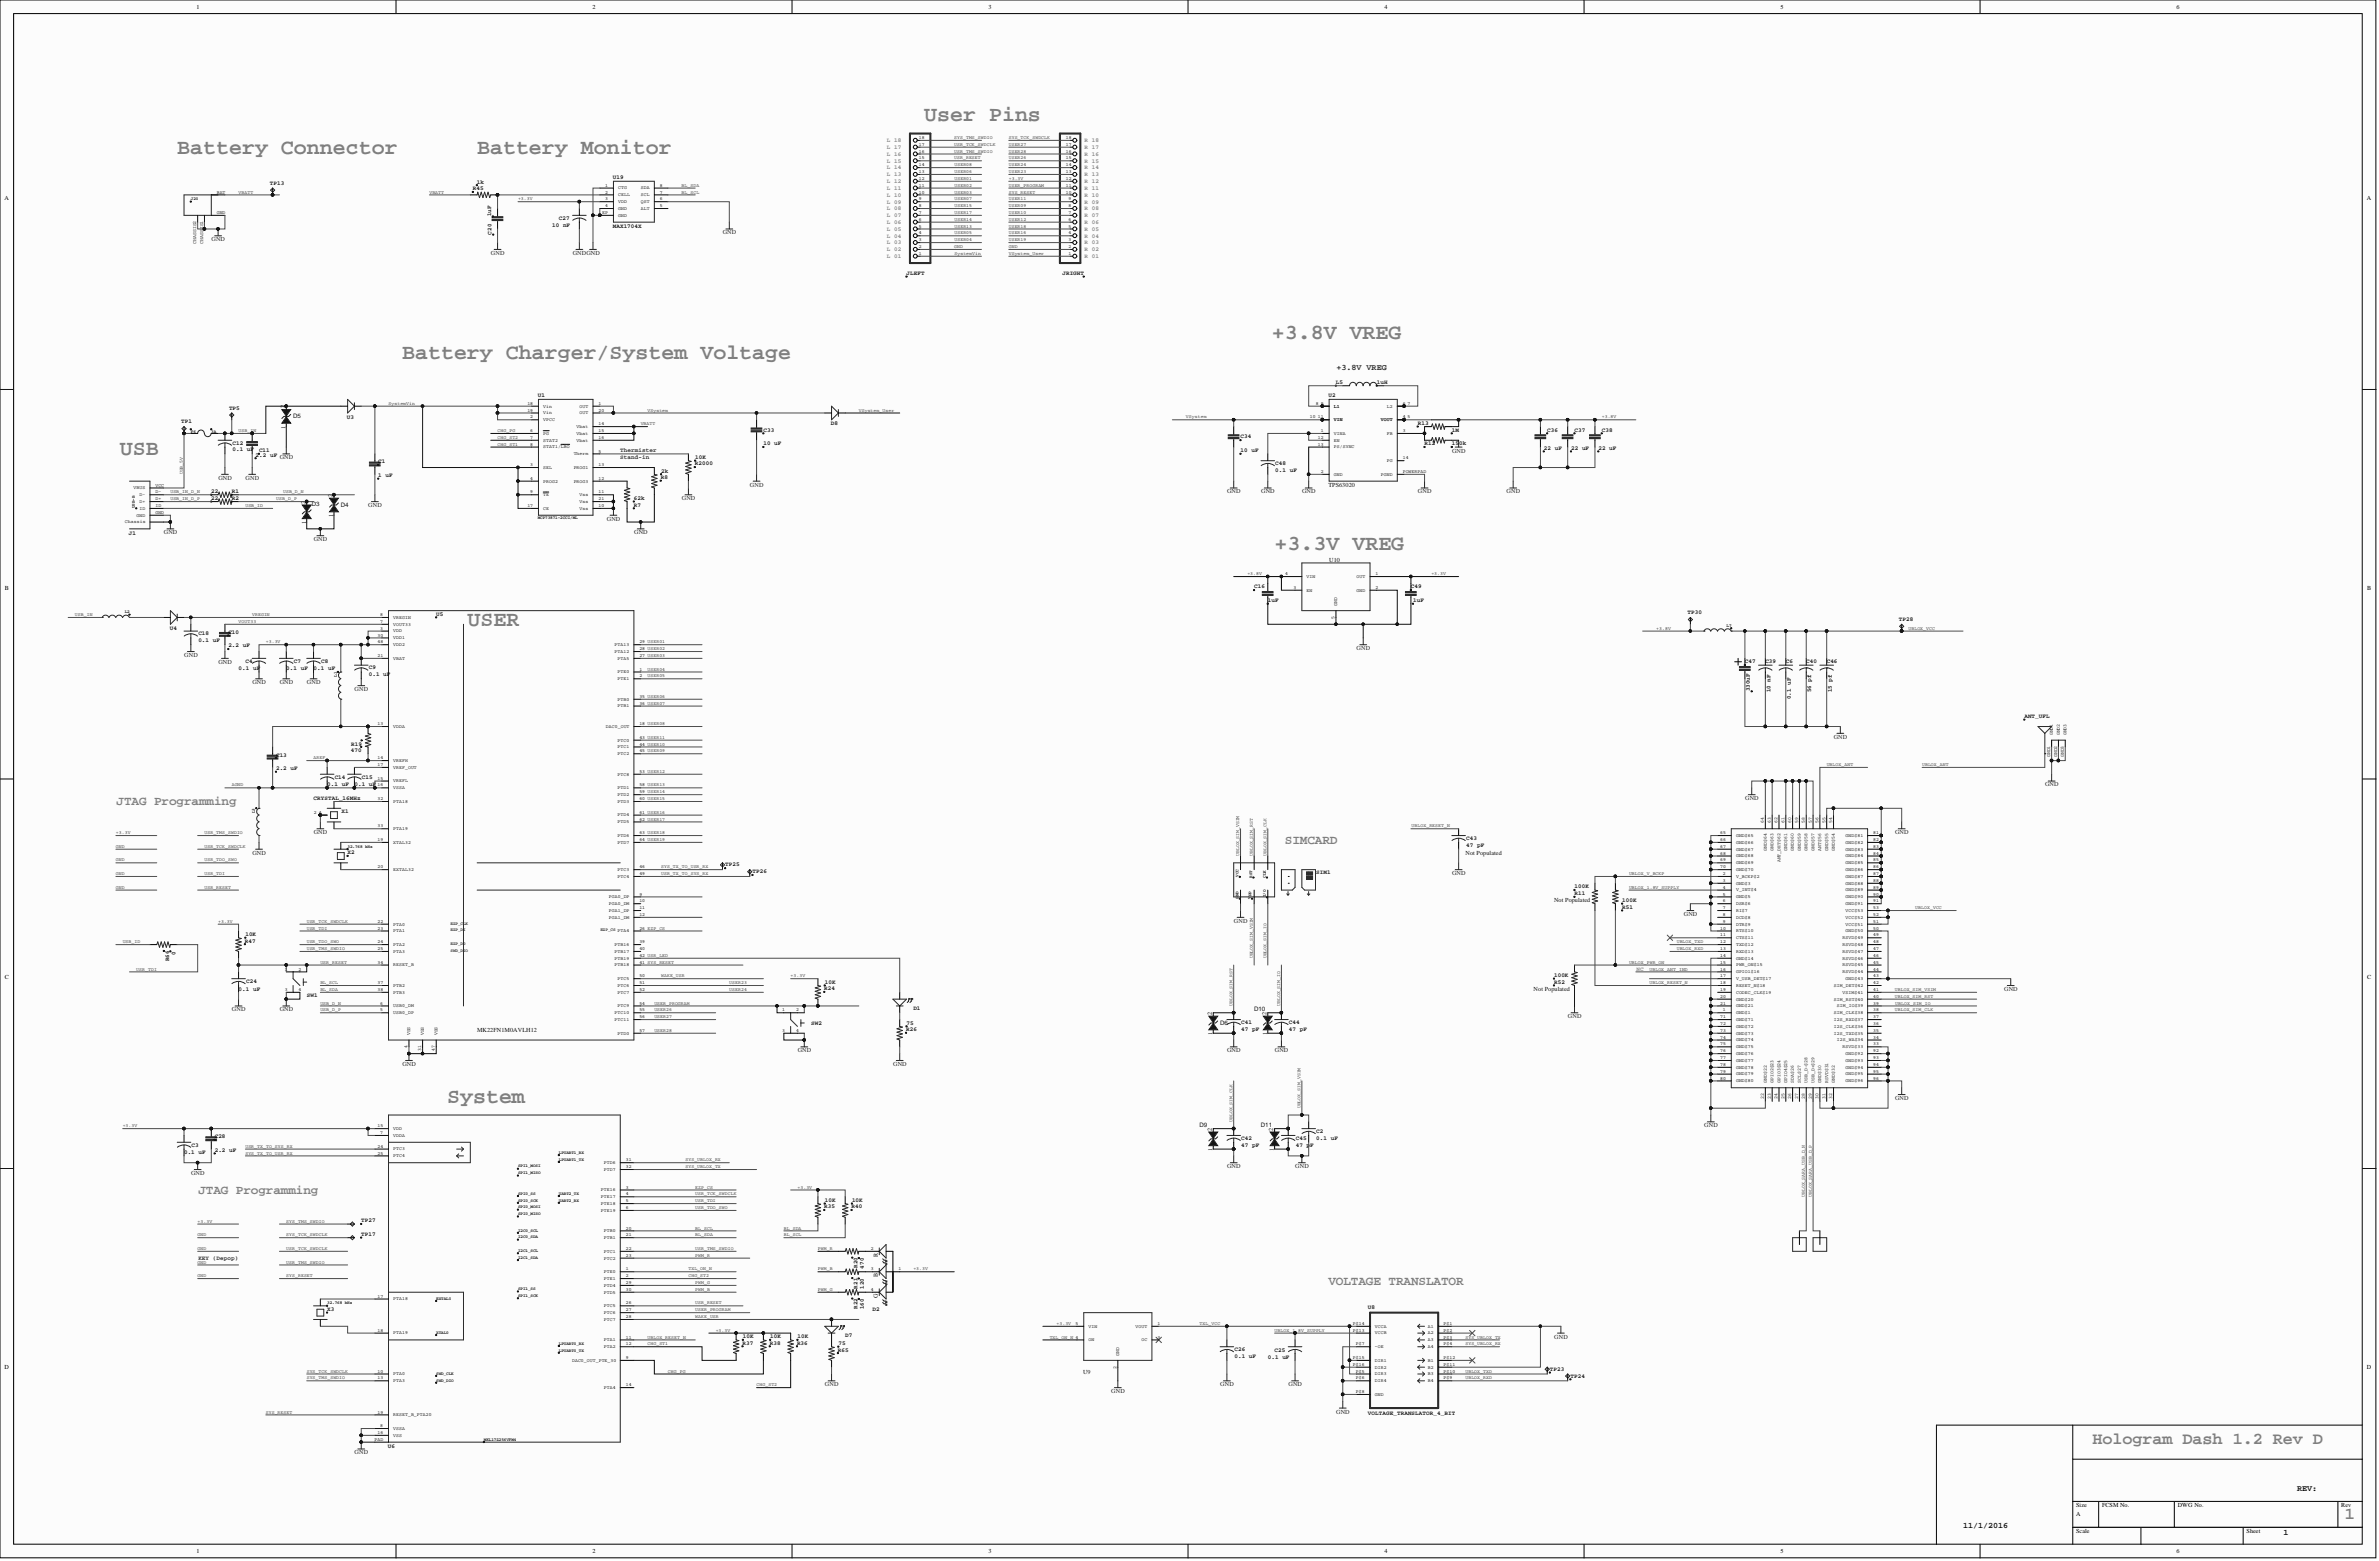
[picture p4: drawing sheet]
<svg xmlns="http://www.w3.org/2000/svg" width="885mm" height="581mm" viewBox="0 0 885 581" stroke-linecap="round" stroke-linejoin="round" font-family="sans-serif">
<defs><g id="words">
<g font-size="8" fill="#808080">
<text x="343.9" y="45.1">User Pins</text>
<text x="65.9" y="57.4">Battery Connector</text>
<text x="177.5" y="57.4">Battery Monitor</text>
<text x="473.2" y="126.2">+3.8V VREG</text>
<text x="149.6" y="133.4">Battery Charger/System Voltage</text>
<text x="44.6" y="169.3">USB</text>
<text x="474.2" y="204.4">+3.3V VREG</text>
<text x="174" y="232.7">USER</text>
<text x="166.4" y="410.2">System</text>
</g>
<g font-size="6.3" fill="#808080">
<text x="778.5" y="537.1">Hologram Dash 1.2 Rev D</text>
<text x="872.4" y="565">1</text>
</g>
<g font-size="4.7" fill="#808080">
<text x="43.4" y="299.5">JTAG Programming</text>
<text x="478" y="313.9">SIMCARD</text>
<text x="73.8" y="444">JTAG Programming</text>
<text x="494.3" y="478">VOLTAGE TRANSLATOR</text>
</g>
<text font-size="3.1" fill="#262626" x="497.3" y="137.7">+3.8V VREG</text>
<g font-size="3.1" fill="#0e0e0e">
<text x="854.6" y="554.6">REV:</text>
<text x="730.4" y="568.5">11/1/2016</text>
<text x="849.5" y="571">1</text>
</g>
<g font-size="2.3">
<text x="73.1" y="3.3">1</text>
<text x="220.5" y="3.3">2</text>
<text x="367.8" y="3.3">3</text>
<text x="515.1" y="3.3">4</text>
<text x="662.5" y="3.3">5</text>
<text x="809.8" y="3.3">6</text>
<text x="1.7" y="74.4">A</text>
<text x="880.7" y="74.4">A</text>
<text x="1.8" y="219.4">B</text>
<text x="880.7" y="219.4">B</text>
<text x="1.8" y="364.2">C</text>
<text x="880.7" y="364.2">C</text>
<text x="1.7" y="509.2">D</text>
<text x="880.7" y="509.2">D</text>
<text x="772.4" y="560.6">Size</text>
<text x="772.4" y="563.8">A</text>
<text x="782.1" y="560.6">FCSM No.</text>
<text x="810.2" y="560.6">DWG No.</text>
<text x="871.1" y="560.6">Rev</text>
<text x="772.4" y="570.2">Scale</text>
<text x="835.8" y="570.2">Sheet</text>
<text x="73.1" y="577.8">1</text>
<text x="220.5" y="577.8">2</text>
<text x="367.8" y="577.8">3</text>
<text x="515.1" y="577.8">4</text>
<text x="662.5" y="577.8">5</text>
<text x="809.8" y="577.8">6</text>
</g>
<g font-size="2.3" fill="#262626">
<text x="78.7" y="89.7">GND</text>
<text x="268.9" y="87.2">GND</text>
<text x="182.7" y="94.8">GND</text>
<text x="213.1" y="94.8">GNDGND</text>
<text x="104.1" y="170.9">GND</text>
<text x="540.2" y="168.3">GND</text>
<text x="81.2" y="178.5">GND</text>
<text x="91.4" y="178.5">GND</text>
<text x="279" y="181">GND</text>
<text x="456.6" y="183.5">GND</text>
<text x="469.2" y="183.5">GND</text>
<text x="484.5" y="183.5">GND</text>
<text x="527.6" y="183.5">GND</text>
<text x="560.5" y="183.5">GND</text>
<text x="137" y="188.6">GND</text>
<text x="253.7" y="186.1">GND</text>
<text x="225.8" y="193.7">GND</text>
<text x="60.9" y="198.8">GND</text>
<text x="116.7" y="201.3">GND</text>
<text x="235.9" y="198.8">GND</text>
<text x="68.6" y="244.4">GND</text>
<text x="504.7" y="241.9">GND</text>
<text x="81.2" y="246.9">GND</text>
<text x="93.9" y="254.5">GND</text>
<text x="104.1" y="254.5">GND</text>
<text x="114.2" y="254.5">GND</text>
<text x="132" y="257.1">GND</text>
<text x="682.3" y="274.8">GND</text>
<text x="760.9" y="292.6">GND</text>
<text x="649.3" y="297.6">GND</text>
<text x="116.7" y="310.3">GND</text>
<text x="705.1" y="310.3">GND</text>
<text x="93.9" y="317.9">GND</text>
<text x="540.2" y="325.5">GND</text>
<text x="626.5" y="340.7">GND</text>
<text x="459.1" y="343.3">GND</text>
<text x="745.7" y="368.6">GND</text>
<text x="86.3" y="376.2">GND</text>
<text x="104.1" y="376.2">GND</text>
<text x="583.4" y="378.8">GND</text>
<text x="296.8" y="391.4">GND</text>
<text x="456.6" y="391.4">GND</text>
<text x="474.3" y="391.4">GND</text>
<text x="149.7" y="396.5">GND</text>
<text x="332.3" y="396.5">GND</text>
<text x="705.1" y="409.2">GND</text>
<text x="634.1" y="419.3">GND</text>
<text x="71.1" y="437.1">GND</text>
<text x="456.6" y="434.5">GND</text>
<text x="481.9" y="434.5">GND</text>
<text x="578.3" y="497.9">GND</text>
<text x="306.9" y="515.7">GND</text>
<text x="454" y="515.7">GND</text>
<text x="479.4" y="515.7">GND</text>
<text x="413.4" y="518.2">GND</text>
<text x="497.1" y="525.8">GND</text>
<text x="132" y="541">GND</text>
</g>
<g font-size="2.3" fill="#0e0e0e">
<text x="106" y="151.9" transform="rotate(-90 106 151.9)">2</text>
<text x="109" y="155.7">D5</text>
<text x="106.3" y="159.5" transform="rotate(-90 106.3 159.5)">1</text>
<text x="123.8" y="184.8" transform="rotate(-90 123.8 184.8)">2</text>
<text x="494.3" y="181.3">TPS63020</text>
<text x="113.6" y="187.3" transform="rotate(-90 113.6 187.3)">2</text>
<text x="116.1" y="188.4">D3</text>
<text x="126.8" y="188.6">D4</text>
<text x="113.9" y="195" transform="rotate(-90 113.9 195)">1</text>
<text x="124" y="192.4" transform="rotate(-90 124 192.4)">1</text>
<text x="494.5" y="208.9">U10</text>
<text x="545.2" y="317.9">Not Populated</text>
<text x="578.2" y="335.7">Not Populated</text>
<text x="570.6" y="368.6">Not Populated</text>
<text x="450.9" y="377.5" transform="rotate(-90 450.9 377.5)">2</text>
<text x="466.6" y="376.2">D10</text>
<text x="471.2" y="377.5" transform="rotate(-90 471.2 377.5)">2</text>
<text x="177.5" y="383.8">MK22FN1M0AVLH12</text>
<text x="453.9" y="381.3">D6</text>
<text x="451.1" y="385.1" transform="rotate(-90 451.1 385.1)">1</text>
<text x="471.4" y="385.1" transform="rotate(-90 471.4 385.1)">1</text>
<text x="446.3" y="419.3">D9</text>
<text x="469.2" y="419.3">D11</text>
<text x="450.9" y="420.6" transform="rotate(-90 450.9 420.6)">2</text>
<text x="473.7" y="420.6" transform="rotate(-90 473.7 420.6)">2</text>
<text x="451.1" y="428.2" transform="rotate(-90 451.1 428.2)">1</text>
<text x="474" y="428.2" transform="rotate(-90 474 428.2)">1</text>
<text x="326.6" y="467.5" transform="rotate(-90 326.6 467.5)">R</text>
<text x="326.6" y="475" transform="rotate(-90 326.6 475)">B</text>
<text x="326.6" y="482.8" transform="rotate(-90 326.6 482.8)">G</text>
<text x="403" y="511.1">U9</text>
</g>
<g font-size="2.2" fill="#808080">
<text x="330" y="52.9">L 18</text>
<text x="403.5" y="52.9">R 18</text>
<text x="330" y="58">L 16</text>
<text x="330" y="55.4">L 17</text>
<text x="403.5" y="58">R 16</text>
<text x="403.5" y="55.4">R 17</text>
<text x="330" y="65.6">L 13</text>
<text x="330" y="63">L 14</text>
<text x="330" y="60.5">L 15</text>
<text x="403.5" y="65.6">R 13</text>
<text x="403.5" y="63">R 14</text>
<text x="403.5" y="60.5">R 15</text>
<text x="330" y="70.6">L 11</text>
<text x="330" y="68.1">L 12</text>
<text x="403.5" y="70.6">R 11</text>
<text x="403.5" y="68.1">R 12</text>
<text x="330" y="75.7">L 09</text>
<text x="330" y="73.2">L 10</text>
<text x="403.5" y="75.7">R 09</text>
<text x="403.5" y="73.2">R 10</text>
<text x="330" y="83.3">L 06</text>
<text x="330" y="80.8">L 07</text>
<text x="330" y="78.2">L 08</text>
<text x="403.5" y="83.3">R 06</text>
<text x="403.5" y="80.8">R 07</text>
<text x="403.5" y="78.2">R 08</text>
<text x="330" y="88.4">L 04</text>
<text x="330" y="85.9">L 05</text>
<text x="403.5" y="88.4">R 04</text>
<text x="403.5" y="85.9">R 05</text>
<text x="330" y="96">L 01</text>
<text x="330" y="93.5">L 02</text>
<text x="330" y="90.9">L 03</text>
<text x="403.5" y="96">R 01</text>
<text x="403.5" y="93.5">R 02</text>
<text x="403.5" y="90.9">R 03</text>
<text x="608.9" y="361.1">NC</text>
</g>
<g font-size="2.2" fill="#0e0e0e">
<text x="100.4" y="68.8">TP13</text>
<text x="175.9" y="70.7">R45</text>
<text x="177.4" y="68.3">1k</text>
<text x="228" y="66.5">U19</text>
<text x="182.8" y="80.5" transform="rotate(-90 182.8 80.5)">1uF</text>
<text x="207.9" y="82">C27</text>
<text x="182.8" y="87.3" transform="rotate(-90 182.8 87.3)">C20</text>
<text x="205.4" y="84.5">10 nF</text>
<text x="228" y="84.8">MAX1704X</text>
<text x="337.3" y="102.2">JLEFT</text>
<text x="395.3" y="102.2">JRIGHT</text>
<text x="497" y="142.8">L5</text>
<text x="512.3" y="142.8">1uH</text>
<text x="200.1" y="147.6">U1</text>
<text x="494.3" y="147.6">U2</text>
<text x="85.2" y="152.4">TP5</text>
<text x="129.1" y="155.7">U3</text>
<text x="67.5" y="157.5">TP1</text>
<text x="284" y="160.6">C33</text>
<text x="309.1" y="158.3">D8</text>
<text x="527.5" y="158">R13</text>
<text x="540.2" y="160.6">1M</text>
<text x="575.7" y="160.6">C36</text>
<text x="585.8" y="160.6">C37</text>
<text x="595.9" y="160.6">C38</text>
<text x="86.5" y="165.4">C12</text>
<text x="86.5" y="167.9">0.1 uF</text>
<text x="284" y="165.6">10 uF</text>
<text x="461.5" y="163.1">C34</text>
<text x="530" y="165.6">R12</text>
<text x="540.2" y="165.6">15</text>
<text x="542.9" y="165.6">0k</text>
<text x="574.4" y="167.3">22 uF</text>
<text x="584.5" y="167.3">22 uF</text>
<text x="594.7" y="167.3">22 uF</text>
<text x="95.1" y="169.9">2.2 uF</text>
<text x="96.4" y="168.2">C11</text>
<text x="140.7" y="172.4">C1</text>
<text x="258.5" y="173.2">R2000</text>
<text x="258.7" y="170.7">10K</text>
<text x="461.5" y="168.2">10 uF</text>
<text x="474.5" y="173">C48</text>
<text x="140.7" y="177.5">1 uF</text>
<text x="245.8" y="178.2">R8</text>
<text x="246" y="175.8">2k</text>
<text x="474.5" y="175.5">0.1 uF</text>
<text x="78.6" y="183.4">22</text>
<text x="78.6" y="185.9">22</text>
<text x="86.2" y="183.4">R1</text>
<text x="86.2" y="185.9">R2</text>
<text x="235.8" y="185.9">62k</text>
<text x="235.8" y="188.4">R7</text>
<text x="47.9" y="198.8">J1</text>
<text x="466.6" y="218.9">C16</text>
<text x="524.9" y="218.9">C49</text>
<text x="471.7" y="223.9">1uF</text>
<text x="525.8" y="223.9">1uF</text>
<text x="162.3" y="229">U5</text>
<text x="627.9" y="228.5">TP30</text>
<text x="706.5" y="231">TP28</text>
<text x="63.1" y="234.3">U4</text>
<text x="73.8" y="236.4">C18</text>
<text x="73.8" y="238.9">0.1 uF</text>
<text x="85" y="235.8">C10</text>
<text x="85" y="240.8">2.2 uF</text>
<text x="88.8" y="249.3">0.1 uF</text>
<text x="91.3" y="246.8">C4</text>
<text x="106.5" y="249.3">0.1 uF</text>
<text x="109.3" y="246.5">C7</text>
<text x="116.7" y="249.3">0.1 uF</text>
<text x="119.4" y="246.5">C8</text>
<text x="137.2" y="249">C9</text>
<text x="137.2" y="251.6">0.1 uF</text>
<text x="649.2" y="246.8">C47</text>
<text x="656.8" y="246.8">C39</text>
<text x="664.4" y="246.8">C6</text>
<text x="672" y="246.8">C40</text>
<text x="679.6" y="246.8">C46</text>
<text x="651.1" y="257.2" transform="rotate(-90 651.1 257.2)">330uF</text>
<text x="658.7" y="257.6" transform="rotate(-90 658.7 257.6)">10 nF</text>
<text x="673.9" y="257.6" transform="rotate(-90 673.9 257.6)">56 pf</text>
<text x="681.5" y="257.6" transform="rotate(-90 681.5 257.6)">15 pf</text>
<text x="666.3" y="260.1" transform="rotate(-90 666.3 260.1)">0.1 uF</text>
<text x="753.2" y="267">ANT_UFL</text>
<text x="102.7" y="281.4">C13</text>
<text x="130.5" y="279.7">470</text>
<text x="130.7" y="277.4">R19</text>
<text x="102.7" y="286.5">2.2 uF</text>
<text x="121.7" y="292.4">0.1 uF</text>
<text x="124.5" y="289.6">C14</text>
<text x="131.9" y="292.4">0.1 uF</text>
<text x="134.7" y="289.6">C15</text>
<text x="116.7" y="297.5">CRYSTAL_16MHz</text>
<text x="127.1" y="302.3">X1</text>
<text x="129.3" y="317.8">X2</text>
<text x="545.5" y="312.4">C43</text>
<text x="545.5" y="315">47 pF</text>
<text x="269.8" y="322.3">TP25</text>
<text x="280" y="324.8">TP26</text>
<text x="489.7" y="325.1">SIM1</text>
<text x="585.8" y="333">R11</text>
<text x="585.8" y="330.4">100K</text>
<text x="603.6" y="335.5">100K</text>
<text x="603.6" y="338">R51</text>
<text x="91.1" y="350.6">R47</text>
<text x="91.3" y="348.2">10K</text>
<text x="62.9" y="357.6" transform="rotate(-90 62.9 357.6)">R66</text>
<text x="65.3" y="355.1" transform="rotate(-90 65.3 355.1)">0</text>
<text x="91.5" y="365.7">C24</text>
<text x="306.8" y="365.9">10K</text>
<text x="578.2" y="365.9">R52</text>
<text x="578.2" y="363.4">100K</text>
<text x="88.8" y="368.5">0.1 uF</text>
<text x="114.1" y="371">SW1</text>
<text x="306.7" y="368.4">R24</text>
<text x="339.8" y="375.6">D1</text>
<text x="301.8" y="381.1">SW2</text>
<text x="337.1" y="383.6">R26</text>
<text x="337.3" y="381.1">75</text>
<text x="461.8" y="380.9">C41</text>
<text x="461.8" y="383.4">47 pF</text>
<text x="479.5" y="380.9">C44</text>
<text x="479.5" y="383.4">47 pF</text>
<text x="79.9" y="423.4">C28</text>
<text x="461.8" y="424">C42</text>
<text x="482.1" y="424">C45</text>
<text x="489.7" y="421.4">C2</text>
<text x="489.7" y="424">0.1 uF</text>
<text x="68.5" y="429.3">0.1 uF</text>
<text x="71.3" y="426.5">C3</text>
<text x="79.9" y="428.5">2.2 uF</text>
<text x="461.8" y="426.5">47 pF</text>
<text x="482.1" y="426.5">47 p</text>
<text x="487.5" y="426.5">F</text>
<text x="306.7" y="449.5">R35</text>
<text x="306.8" y="447.1">10K</text>
<text x="316.8" y="449.5">R40</text>
<text x="317" y="447.1">10K</text>
<text x="134.4" y="454.7">TP27</text>
<text x="134.4" y="459.7">TP17</text>
<text x="319" y="471.7" transform="rotate(-90 319 471.7)">R20</text>
<text x="321.4" y="471.9" transform="rotate(-90 321.4 471.9)">470</text>
<text x="319" y="479.3" transform="rotate(-90 319 479.3)">R21</text>
<text x="321.4" y="479.5" transform="rotate(-90 321.4 479.5)">120</text>
<text x="121.7" y="487.6">X3</text>
<text x="319" y="486.9" transform="rotate(-90 319 486.9)">R22</text>
<text x="321.4" y="487.1" transform="rotate(-90 321.4 487.1)">160</text>
<text x="324.6" y="487.6">D2</text>
<text x="509" y="486.9">U8</text>
<text x="276.4" y="497.8">10K</text>
<text x="286.6" y="497.8">10K</text>
<text x="296.7" y="497.8">10K</text>
<text x="314.5" y="497.3">D7</text>
<text x="276.2" y="500.2">R37</text>
<text x="286.4" y="500.2">R38</text>
<text x="296.5" y="500.2">R36</text>
<text x="311.8" y="502.7">R65</text>
<text x="311.9" y="500.3">75</text>
<text x="459.3" y="502.6">C26</text>
<text x="474.2" y="502.8">C25</text>
<text x="459.3" y="505.1">0.1 uF</text>
<text x="471.7" y="505.4">0.1 uF</text>
<text x="576.7" y="509.9">TP23</text>
<text x="584.3" y="512.5">TP24</text>
<text x="509" y="526.4">VOLTAGE_TRANSLATOR_4_BIT</text>
<text x="144.3" y="538.6">U6</text>
</g>
<g font-size="2.2" fill="#262626">
<text x="230.8" y="168.2">Thermister</text>
<text x="230.8" y="170.7">Stand-in</text>
<text x="73.8" y="468.7">KEY (Depop)</text>
</g>
<g font-size="1.8">
<text x="341.8" y="51.7">18</text>
<text x="396.5" y="51.7">18</text>
<text x="341.8" y="59.3">15</text>
<text x="341.8" y="56.8">16</text>
<text x="341.8" y="54.2">17</text>
<text x="396.5" y="59.3">15</text>
<text x="396.5" y="56.8">16</text>
<text x="396.5" y="54.2">17</text>
<text x="341.8" y="64.4">13</text>
<text x="341.8" y="61.9">14</text>
<text x="396.5" y="64.4">13</text>
<text x="396.5" y="61.9">14</text>
<text x="80.6" y="72">BAT</text>
<text x="225.1" y="72">2</text>
<text x="225.1" y="69.5">1</text>
<text x="230" y="70.5">CTG</text>
<text x="238.5" y="70.5">SDA</text>
<text x="245.5" y="72">7</text>
<text x="245.5" y="69.5">8</text>
<text x="341.8" y="72">10</text>
<text x="341.8" y="69.5">11</text>
<text x="341.8" y="66.9">12</text>
<text x="396.5" y="72">10</text>
<text x="396.5" y="69.5">11</text>
<text x="396.5" y="66.9">12</text>
<text x="225.1" y="77.1">4</text>
<text x="225.1" y="74.5">3</text>
<text x="230" y="73">CELL</text>
<text x="230" y="75.5">VDD</text>
<text x="238.5" y="75.5">QST</text>
<text x="238.5" y="73">SCL</text>
<text x="245.5" y="77.1">5</text>
<text x="245.5" y="74.5">6</text>
<text x="341.8" y="77.1">8</text>
<text x="341.8" y="74.5">9</text>
<text x="397.6" y="77.1">8</text>
<text x="397.6" y="74.5">9</text>
<text x="80.6" y="79.6">GND</text>
<text x="224.1" y="79.6">EP</text>
<text x="230" y="78.1">GND</text>
<text x="230" y="80.6">GND</text>
<text x="238.5" y="78.1">ALT</text>
<text x="341.8" y="82.1">6</text>
<text x="341.8" y="79.6">7</text>
<text x="397.6" y="82.1">6</text>
<text x="397.6" y="79.6">7</text>
<text x="341.8" y="89.7">3</text>
<text x="341.8" y="87.2">4</text>
<text x="341.8" y="84.7">5</text>
<text x="397.6" y="89.7">3</text>
<text x="397.6" y="87.2">4</text>
<text x="397.6" y="84.7">5</text>
<text x="73" y="90.8" transform="rotate(-90 73 90.8)">CHASSIS2</text>
<text x="75.6" y="90.8" transform="rotate(-90 75.6 90.8)">CHASSIS1</text>
<text x="341.8" y="94.8">1</text>
<text x="341.8" y="92.3">2</text>
<text x="397.6" y="94.8">1</text>
<text x="397.6" y="92.3">2</text>
<text x="196.2" y="150.6">18</text>
<text x="196.2" y="153.1">19</text>
<text x="197.2" y="155.7">2</text>
<text x="202.1" y="151.6">Vin</text>
<text x="202.1" y="154.1">Vin</text>
<text x="215.6" y="151.6">OUT</text>
<text x="215.6" y="154.1">OUT</text>
<text x="222.7" y="150.6">1</text>
<text x="222.7" y="153.1">20</text>
<text x="487.3" y="155.7">10</text>
<text x="489.6" y="150.6">8</text>
<text x="490.4" y="155.7">11</text>
<text x="491.4" y="150.6">9</text>
<text x="496.3" y="151.6">L1</text>
<text x="516" y="151.6">L2</text>
<text x="521.9" y="150.6">6</text>
<text x="521.9" y="155.7">4</text>
<text x="523.7" y="150.6">7</text>
<text x="523.7" y="155.7">5</text>
<text x="197.2" y="160.7">6</text>
<text x="202.1" y="156.7">VPCC</text>
<text x="202.1" y="161.7">PG</text>
<text x="214.5" y="159.2">Vbat</text>
<text x="214.5" y="161.7">Vbat</text>
<text x="222.7" y="158.2">14</text>
<text x="222.7" y="160.7">15</text>
<text x="491.4" y="160.7">1</text>
<text x="496.3" y="156.7">VIN</text>
<text x="496.3" y="161.7">VINA</text>
<text x="513.8" y="156.7">VOUT</text>
<text x="516" y="161.7">FB</text>
<text x="521.9" y="160.7">3</text>
<text x="197.2" y="163.3">7</text>
<text x="197.2" y="165.8">8</text>
<text x="202.1" y="164.3">STAT2</text>
<text x="202.1" y="166.8">STAT1/LBO</text>
<text x="214.5" y="164.3">Vbat</text>
<text x="222.7" y="163.3">16</text>
<text x="490.4" y="163.3">12</text>
<text x="490.4" y="165.8">13</text>
<text x="496.3" y="164.3">EN</text>
<text x="496.3" y="166.8">PS/SYNC</text>
<text x="197.2" y="173.4">3</text>
<text x="213.4" y="169.3">Therm</text>
<text x="222.7" y="168.3">5</text>
<text x="222.7" y="173.4">13</text>
<text x="516" y="171.9">PG</text>
<text x="521.9" y="170.9">14</text>
<text x="197.2" y="178.5">4</text>
<text x="202.1" y="174.4">SEL</text>
<text x="202.1" y="179.5">PROG2</text>
<text x="213.4" y="174.4">PROG1</text>
<text x="213.4" y="179.5">PROG3</text>
<text x="222.7" y="178.5">12</text>
<text x="491.4" y="175.9">2</text>
<text x="496.3" y="177">GND</text>
<text x="513.8" y="177">PGND</text>
<text x="521.9" y="175.9">POWERPAD</text>
<text x="49.7" y="182">VBUS</text>
<text x="51.9" y="184.6">D-</text>
<text x="57.8" y="183.5">D-</text>
<text x="57.8" y="181">VCC</text>
<text x="197.2" y="183.5">9</text>
<text x="202.1" y="184.6">TE</text>
<text x="215.6" y="184.6">Vss</text>
<text x="222.7" y="183.5">11</text>
<text x="51.9" y="187.1">D+</text>
<text x="51.9" y="189.6">ID</text>
<text x="57.8" y="186.1">D+</text>
<text x="57.8" y="191.2">GND</text>
<text x="57.8" y="188.6">ID</text>
<text x="196.2" y="188.6">17</text>
<text x="202.1" y="189.6">CE</text>
<text x="215.6" y="189.6">Vss</text>
<text x="215.6" y="187.1">Vss</text>
<text x="222.7" y="188.6">10</text>
<text x="222.7" y="186.1">21</text>
<text x="46.5" y="194.7">Chassis</text>
<text x="50.8" y="192.2">GND</text>
<text x="478.2" y="214">4</text>
<text x="486.1" y="215">VIN</text>
<text x="504.7" y="215">OUT</text>
<text x="511.8" y="214">1</text>
<text x="481.2" y="219">3</text>
<text x="486.1" y="220.1">EN</text>
<text x="504.7" y="220.1">GND</text>
<text x="511.8" y="219">2</text>
<text x="497.6" y="225.4" transform="rotate(-90 497.6 225.4)">GND</text>
<text x="141.4" y="231.7">7</text>
<text x="141.4" y="229.2">8</text>
<text x="146.3" y="232.7">VOUT33</text>
<text x="146.3" y="230.2">VREGIN</text>
<text x="496.5" y="230.3" transform="rotate(-90 496.5 230.3)">5</text>
<text x="140.4" y="236.8">30</text>
<text x="140.4" y="239.3">48</text>
<text x="141.4" y="234.3">3</text>
<text x="146.3" y="235.3">VDD</text>
<text x="146.3" y="237.8">VDD1</text>
<text x="237.9" y="239.3">29 USER01</text>
<text x="140.4" y="244.4">21</text>
<text x="146.3" y="245.4">VBAT</text>
<text x="146.3" y="240.3">VDD2</text>
<text x="228.7" y="242.9">PTA12</text>
<text x="228.7" y="240.3">PTA13</text>
<text x="229.8" y="245.4">PTA5</text>
<text x="237.9" y="244.4">27 USER03</text>
<text x="237.9" y="241.9">28 USER02</text>
<text x="229.8" y="250.5">PTE0</text>
<text x="237.9" y="249.5">1</text>
<text x="229.8" y="253">PTE1</text>
<text x="237.9" y="252">2</text>
<text x="229.8" y="260.6">PTB0</text>
<text x="229.8" y="263.2">PTB1</text>
<text x="237.9" y="259.6">35 USER06</text>
<text x="237.9" y="262.1">36 USER07</text>
<text x="140.4" y="269.7">13</text>
<text x="237.9" y="269.7">18 USER08</text>
<text x="146.3" y="270.8">VDDA</text>
<text x="225.4" y="270.8">DAC0_OUT</text>
<text x="229.8" y="275.8">PTC0</text>
<text x="237.9" y="274.8">43 USER11</text>
<text x="763.8" y="273.6" transform="rotate(-90 763.8 273.6)">GND1</text>
<text x="766.4" y="273.6" transform="rotate(-90 766.4 273.6)">GND2</text>
<text x="768.9" y="273.6" transform="rotate(-90 768.9 273.6)">GND3</text>
<text x="229.8" y="278.4">PTC1</text>
<text x="229.8" y="280.9">PTC2</text>
<text x="237.9" y="277.4">44 USER10</text>
<text x="237.9" y="279.9">45 USER09</text>
<text x="762.8" y="281.7" transform="rotate(-90 762.8 281.7)">GND1</text>
<text x="765.3" y="281.7" transform="rotate(-90 765.3 281.7)">GND2</text>
<text x="767.9" y="281.7" transform="rotate(-90 767.9 281.7)">GND3</text>
<text x="140.4" y="282.4">14</text>
<text x="140.4" y="285">17</text>
<text x="146.3" y="283.4">VREFH</text>
<text x="146.3" y="286">VREF_OUT</text>
<text x="237.9" y="287.5">53 USER12</text>
<text x="140.4" y="290">15</text>
<text x="140.4" y="292.6">16</text>
<text x="146.3" y="291">VREFL</text>
<text x="146.3" y="293.6">VSSA</text>
<text x="229.8" y="288.5">PTC8</text>
<text x="229.8" y="293.6">PTD1</text>
<text x="237.9" y="292.6">58 USER13</text>
<text x="140.4" y="297.6">32</text>
<text x="146.3" y="298.7">PTA18</text>
<text x="229.8" y="296.1">PTD2</text>
<text x="229.8" y="298.7">PTD3</text>
<text x="237.9" y="295.1">59 USER14</text>
<text x="237.9" y="297.6">60 USER15</text>
<text x="116.8" y="302.7">2</text>
<text x="118.6" y="302.7">4</text>
<text x="229.8" y="303.7">PTD4</text>
<text x="237.9" y="302.7">61 USER16</text>
<text x="237.9" y="305.2">62 USER17</text>
<text x="140.4" y="307.8">33</text>
<text x="146.3" y="308.8">PTA19</text>
<text x="229.8" y="306.3">PTD5</text>
<text x="229.8" y="311.3">PTD6</text>
<text x="237.9" y="310.3">63 USER18</text>
<text x="640" y="310.3">65</text>
<text x="645.9" y="311.3">GND$65</text>
<text x="656.3" y="306.3" transform="rotate(-90 656.3 306.3)">64</text>
<text x="658.8" y="306.3" transform="rotate(-90 658.8 306.3)">63</text>
<text x="661.4" y="306.3" transform="rotate(-90 661.4 306.3)">62</text>
<text x="663.9" y="306.3" transform="rotate(-90 663.9 306.3)">61</text>
<text x="666.4" y="306.3" transform="rotate(-90 666.4 306.3)">60</text>
<text x="669" y="306.3" transform="rotate(-90 669 306.3)">59</text>
<text x="671.5" y="306.3" transform="rotate(-90 671.5 306.3)">58</text>
<text x="674.1" y="306.3" transform="rotate(-90 674.1 306.3)">57</text>
<text x="676.6" y="306.3" transform="rotate(-90 676.6 306.3)">56</text>
<text x="679.1" y="306.3" transform="rotate(-90 679.1 306.3)">55</text>
<text x="681.7" y="306.3" transform="rotate(-90 681.7 306.3)">54</text>
<text x="686.7" y="311.3">GND$81</text>
<text x="696.9" y="310.3">81</text>
<text x="140.4" y="312.8">19</text>
<text x="146.3" y="313.9">XTAL32</text>
<text x="229.8" y="313.9">PTD7</text>
<text x="237.9" y="312.8">64 USER19</text>
<text x="640" y="312.8">66</text>
<text x="640" y="315.4">67</text>
<text x="640" y="317.9">68</text>
<text x="645.9" y="313.9">GND$66</text>
<text x="645.9" y="316.4">GND$67</text>
<text x="657.3" y="316.5" transform="rotate(-90 657.3 316.5)">GND$64</text>
<text x="659.9" y="316.5" transform="rotate(-90 659.9 316.5)">GND$63</text>
<text x="664.9" y="316.5" transform="rotate(-90 664.9 316.5)">GND$61</text>
<text x="667.5" y="316.5" transform="rotate(-90 667.5 316.5)">GND$60</text>
<text x="670" y="316.5" transform="rotate(-90 670 316.5)">GND$59</text>
<text x="672.5" y="316.5" transform="rotate(-90 672.5 316.5)">GND$58</text>
<text x="675.1" y="316.5" transform="rotate(-90 675.1 316.5)">GND$57</text>
<text x="677.6" y="316.5" transform="rotate(-90 677.6 316.5)">ANT$56</text>
<text x="680.1" y="316.5" transform="rotate(-90 680.1 316.5)">GND$55</text>
<text x="682.7" y="316.5" transform="rotate(-90 682.7 316.5)">GND$54</text>
<text x="686.7" y="313.9">GND$82</text>
<text x="686.7" y="316.4">GND$83</text>
<text x="696.9" y="312.8">82</text>
<text x="696.9" y="315.4">83</text>
<text x="696.9" y="317.9">84</text>
<text x="140.4" y="323">20</text>
<text x="237.9" y="323">46</text>
<text x="640" y="320.5">69</text>
<text x="640" y="323">70</text>
<text x="645.9" y="318.9">GND$68</text>
<text x="645.9" y="321.5">GND$69</text>
<text x="662.4" y="320.8" transform="rotate(-90 662.4 320.8)">ANT_DET$62</text>
<text x="686.7" y="318.9">GND$84</text>
<text x="686.7" y="321.5">GND$85</text>
<text x="696.9" y="320.5">85</text>
<text x="696.9" y="323">86</text>
<text x="146.3" y="324">EXTAL32</text>
<text x="229.8" y="324">PTC3</text>
<text x="229.8" y="326.5">PTC4</text>
<text x="237.9" y="325.5">49</text>
<text x="641" y="328.1">3</text>
<text x="641" y="325.5">2</text>
<text x="645.9" y="329.1">GND$3</text>
<text x="645.9" y="324">GND$70</text>
<text x="645.9" y="326.5">V_BCKP$2</text>
<text x="686.7" y="324">GND$86</text>
<text x="686.7" y="326.5">GND$87</text>
<text x="686.7" y="329.1">GND$88</text>
<text x="696.9" y="325.5">87</text>
<text x="696.9" y="328.1">88</text>
<text x="226.5" y="334.1">PGA0_DP</text>
<text x="237.9" y="335.7">10</text>
<text x="237.9" y="333.1">9</text>
<text x="641" y="335.7">6</text>
<text x="641" y="333.1">5</text>
<text x="641" y="330.6">4</text>
<text x="645.9" y="334.1">GND$5</text>
<text x="645.9" y="331.6">V_INT$4</text>
<text x="686.7" y="331.6">GND$89</text>
<text x="686.7" y="334.1">GND$90</text>
<text x="696.9" y="330.6">89</text>
<text x="696.9" y="333.1">90</text>
<text x="696.9" y="335.7">91</text>
<text x="226.5" y="336.7">PGA0_DM</text>
<text x="226.5" y="341.8">PGA1_DM</text>
<text x="226.5" y="339.2">PGA1_DP</text>
<text x="237.9" y="340.7">12</text>
<text x="237.9" y="338.2">11</text>
<text x="641" y="340.7">8</text>
<text x="641" y="338.2">7</text>
<text x="645.9" y="341.8">DCD$8</text>
<text x="645.9" y="336.7">DSR$6</text>
<text x="645.9" y="339.2">RI$7</text>
<text x="686.7" y="336.7">GND$91</text>
<text x="686.7" y="341.8">VCC$52</text>
<text x="686.7" y="339.2">VCC$53</text>
<text x="696.9" y="340.7">52</text>
<text x="696.9" y="338.2">53</text>
<text x="140.4" y="343.3">22</text>
<text x="140.4" y="345.8">23</text>
<text x="146.3" y="344.3">PTA0</text>
<text x="146.3" y="346.8">PTA1</text>
<text x="237.9" y="345.8">26 EZP_CS</text>
<text x="640" y="345.8">10</text>
<text x="641" y="343.3">9</text>
<text x="645.9" y="344.3">DTR$9</text>
<text x="645.9" y="346.8">RTS$10</text>
<text x="686.7" y="346.8">GND$50</text>
<text x="686.7" y="344.3">VCC$51</text>
<text x="696.9" y="345.8">50</text>
<text x="696.9" y="343.3">51</text>
<text x="140.4" y="350.9">24</text>
<text x="140.4" y="353.4">25</text>
<text x="146.3" y="351.9">PTA2</text>
<text x="228.7" y="351.9">PTB16</text>
<text x="237.9" y="350.9">39</text>
<text x="237.9" y="353.4">40</text>
<text x="640" y="348.3">11</text>
<text x="640" y="353.4">13</text>
<text x="640" y="350.9">12</text>
<text x="645.9" y="349.4">CTS$11</text>
<text x="645.9" y="351.9">TXD$12</text>
<text x="685.6" y="351.9">RSVD$48</text>
<text x="685.6" y="349.4">RSVD$49</text>
<text x="696.9" y="353.4">47</text>
<text x="696.9" y="350.9">48</text>
<text x="696.9" y="348.3">49</text>
<text x="140.4" y="358.5">34</text>
<text x="146.3" y="354.4">PTA3</text>
<text x="146.3" y="359.5">RESET_B</text>
<text x="228.7" y="354.4">PTB17</text>
<text x="228.7" y="359.5">PTB18</text>
<text x="228.7" y="357">PTB19</text>
<text x="237.9" y="358.5">41 SYS_RESET</text>
<text x="237.9" y="355.9">42 USR_LED</text>
<text x="640" y="355.9">14</text>
<text x="640" y="358.5">15</text>
<text x="645.9" y="357">GND$14</text>
<text x="645.9" y="359.5">PWR_ON$15</text>
<text x="645.9" y="354.4">RXD$13</text>
<text x="685.6" y="359.5">RSVD$45</text>
<text x="685.6" y="357">RSVD$46</text>
<text x="685.6" y="354.4">RSVD$47</text>
<text x="696.9" y="358.5">45</text>
<text x="696.9" y="355.9">46</text>
<text x="105.9" y="361">1</text>
<text x="111.1" y="361">2</text>
<text x="229.8" y="364.6">PTC5</text>
<text x="237.9" y="363.6">50</text>
<text x="640" y="361">16</text>
<text x="640" y="363.6">17</text>
<text x="645.9" y="362">GPIO1$16</text>
<text x="645.9" y="364.6">V_USB_DET$17</text>
<text x="685.6" y="362">RSVD$44</text>
<text x="686.7" y="364.6">GND$43</text>
<text x="696.9" y="363.6">43</text>
<text x="696.9" y="361">44</text>
<text x="105.9" y="368.6">3</text>
<text x="111.1" y="368.6">4</text>
<text x="140.4" y="366.1">37</text>
<text x="140.4" y="368.6">38</text>
<text x="146.3" y="367.1">PTB2</text>
<text x="146.3" y="369.6">PTB3</text>
<text x="229.8" y="367.1">PTC6</text>
<text x="229.8" y="369.6">PTC7</text>
<text x="237.9" y="366.1">51</text>
<text x="237.9" y="368.6">52</text>
<text x="640" y="368.6">19</text>
<text x="640" y="371.2">20</text>
<text x="640" y="366.1">18</text>
<text x="645.9" y="369.6">CODEC_CLK$19</text>
<text x="645.9" y="367.1">RESET_N$18</text>
<text x="682.3" y="367.1">SIM_DET$42</text>
<text x="685.6" y="369.6">VSIM$41</text>
<text x="696.9" y="366.1">42</text>
<text x="696.9" y="371.2">40</text>
<text x="696.9" y="368.6">41</text>
<text x="141.4" y="373.7">6</text>
<text x="141.4" y="376.2">5</text>
<text x="146.3" y="374.7">USB0_DM</text>
<text x="146.3" y="377.2">USB0_DP</text>
<text x="228.7" y="377.2">PTC10</text>
<text x="229.8" y="374.7">PTC9</text>
<text x="237.9" y="373.7">54</text>
<text x="237.9" y="376.2">55</text>
<text x="291" y="376.2">1</text>
<text x="296.2" y="376.2">2</text>
<text x="640" y="373.7">21</text>
<text x="641" y="376.2">1</text>
<text x="645.9" y="377.2">GND$1</text>
<text x="645.9" y="372.2">GND$20</text>
<text x="645.9" y="374.7">GND$21</text>
<text x="682.3" y="377.2">SIM_CLK$38</text>
<text x="682.3" y="372.2">SIM_RST$40</text>
<text x="683.4" y="374.7">SIM_IO$39</text>
<text x="696.9" y="376.2">38</text>
<text x="696.9" y="373.7">39</text>
<text x="228.7" y="379.8">PTC11</text>
<text x="237.9" y="378.8">56</text>
<text x="237.9" y="383.8">57</text>
<text x="291" y="383.8">3</text>
<text x="296.2" y="383.8">4</text>
<text x="640" y="378.8">71</text>
<text x="640" y="381.3">72</text>
<text x="640" y="383.8">73</text>
<text x="645.9" y="379.8">GND$71</text>
<text x="645.9" y="382.3">GND$72</text>
<text x="682.3" y="382.3">I2S_CLK$36</text>
<text x="682.3" y="379.8">I2S_RXD$37</text>
<text x="696.9" y="381.3">36</text>
<text x="696.9" y="378.8">37</text>
<text x="696.9" y="383.8">35</text>
<text x="152.7" y="385.1" transform="rotate(-90 152.7 385.1)">VSS</text>
<text x="157.7" y="385.1" transform="rotate(-90 157.7 385.1)">VSS</text>
<text x="162.8" y="385.1" transform="rotate(-90 162.8 385.1)">VSS</text>
<text x="229.8" y="384.9">PTD0</text>
<text x="640" y="386.4">74</text>
<text x="640" y="388.9">75</text>
<text x="645.9" y="384.9">GND$73</text>
<text x="645.9" y="387.4">GND$74</text>
<text x="645.9" y="389.9">GND$75</text>
<text x="682.3" y="384.9">I2S_TXD$35</text>
<text x="683.4" y="387.4">I2S_WA$34</text>
<text x="685.6" y="389.9">RSVD$33</text>
<text x="696.9" y="386.4">34</text>
<text x="696.9" y="388.9">33</text>
<text x="151.6" y="390" transform="rotate(-90 151.6 390)">4</text>
<text x="156.7" y="391" transform="rotate(-90 156.7 391)">31</text>
<text x="161.8" y="391" transform="rotate(-90 161.8 391)">47</text>
<text x="640" y="391.4">76</text>
<text x="640" y="394">77</text>
<text x="645.9" y="392.5">GND$76</text>
<text x="645.9" y="395">GND$77</text>
<text x="686.7" y="392.5">GND$92</text>
<text x="686.7" y="395">GND$93</text>
<text x="696.9" y="391.4">92</text>
<text x="696.9" y="394">93</text>
<text x="640" y="396.5">78</text>
<text x="640" y="399.1">79</text>
<text x="640" y="401.6">80</text>
<text x="645.9" y="397.5">GND$78</text>
<text x="645.9" y="400.1">GND$79</text>
<text x="686.7" y="397.5">GND$94</text>
<text x="686.7" y="400.1">GND$95</text>
<text x="696.9" y="396.5">94</text>
<text x="696.9" y="399.1">95</text>
<text x="696.9" y="401.6">96</text>
<text x="645.9" y="402.6">GND$80</text>
<text x="657.3" y="402.9" transform="rotate(-90 657.3 402.9)">GND$22</text>
<text x="659.9" y="402.9" transform="rotate(-90 659.9 402.9)">GPIO2$23</text>
<text x="662.4" y="402.9" transform="rotate(-90 662.4 402.9)">GPIO3$24</text>
<text x="664.9" y="402.9" transform="rotate(-90 664.9 402.9)">GPIO4$25</text>
<text x="667.5" y="402.9" transform="rotate(-90 667.5 402.9)">SDA$26</text>
<text x="670" y="402.9" transform="rotate(-90 670 402.9)">SCL$27</text>
<text x="672.5" y="402.9" transform="rotate(-90 672.5 402.9)">USB_D-$28</text>
<text x="675.1" y="402.9" transform="rotate(-90 675.1 402.9)">USB_D+$29</text>
<text x="677.6" y="402.9" transform="rotate(-90 677.6 402.9)">GND$30</text>
<text x="680.1" y="402.9" transform="rotate(-90 680.1 402.9)">RSVD$31</text>
<text x="682.7" y="402.9" transform="rotate(-90 682.7 402.9)">GND$32</text>
<text x="686.7" y="402.6">GND$96</text>
<text x="656.3" y="408.8" transform="rotate(-90 656.3 408.8)">22</text>
<text x="658.8" y="408.8" transform="rotate(-90 658.8 408.8)">23</text>
<text x="661.4" y="408.8" transform="rotate(-90 661.4 408.8)">24</text>
<text x="663.9" y="408.8" transform="rotate(-90 663.9 408.8)">25</text>
<text x="666.4" y="408.8" transform="rotate(-90 666.4 408.8)">26</text>
<text x="669" y="408.8" transform="rotate(-90 669 408.8)">27</text>
<text x="671.5" y="408.8" transform="rotate(-90 671.5 408.8)">28</text>
<text x="674.1" y="408.8" transform="rotate(-90 674.1 408.8)">29</text>
<text x="676.6" y="408.8" transform="rotate(-90 676.6 408.8)">30</text>
<text x="679.1" y="408.8" transform="rotate(-90 679.1 408.8)">31</text>
<text x="681.7" y="408.8" transform="rotate(-90 681.7 408.8)">32</text>
<text x="140.4" y="419.3">15</text>
<text x="141.4" y="421.9">7</text>
<text x="146.3" y="420.3">VDD</text>
<text x="146.3" y="422.9">VDDA</text>
<text x="140.4" y="426.9">24</text>
<text x="140.4" y="429.5">25</text>
<text x="146.3" y="428">PTC3</text>
<text x="146.3" y="430.5">PTC4</text>
<text x="224.7" y="433">PTD6</text>
<text x="224.7" y="435.6">PTD7</text>
<text x="232.8" y="432">31</text>
<text x="232.8" y="434.5">32</text>
<text x="223.6" y="443.2">PTE16</text>
<text x="232.8" y="442.2">3</text>
<text x="223.6" y="445.7">PTE17</text>
<text x="223.6" y="448.2">PTE18</text>
<text x="232.8" y="444.7">4</text>
<text x="232.8" y="447.2">5</text>
<text x="232.8" y="449.8">6</text>
<text x="223.6" y="450.8">PTE19</text>
<text x="224.7" y="458.4">PTB0</text>
<text x="224.7" y="460.9">PTB1</text>
<text x="232.8" y="457.4">20</text>
<text x="232.8" y="459.9">21</text>
<text x="224.7" y="466">PTC1</text>
<text x="232.8" y="465">22</text>
<text x="232.8" y="467.5">23</text>
<text x="324" y="465">2</text>
<text x="224.7" y="468.5">PTC2</text>
<text x="224.7" y="473.6">PTE0</text>
<text x="232.8" y="472.6">1</text>
<text x="324" y="472.6">3</text>
<text x="334.2" y="472.6">1</text>
<text x="224.7" y="478.7">PTD4</text>
<text x="224.7" y="476.1">PTE1</text>
<text x="232.8" y="477.6">29</text>
<text x="232.8" y="475.1">2</text>
<text x="140.4" y="482.7">17</text>
<text x="146.3" y="483.7">PTA18</text>
<text x="224.7" y="481.2">PTD5</text>
<text x="232.8" y="485.3">26</text>
<text x="232.8" y="480.2">30</text>
<text x="324" y="480.2">4</text>
<text x="224.7" y="486.3">PTC5</text>
<text x="224.7" y="488.8">PTC6</text>
<text x="224.7" y="491.3">PTC7</text>
<text x="232.8" y="487.8">27</text>
<text x="232.8" y="490.3">28</text>
<text x="140.4" y="495.4">18</text>
<text x="146.3" y="496.4">PTA19</text>
<text x="232.8" y="497.9">11</text>
<text x="400.1" y="492.9">5</text>
<text x="405" y="493.9">VIN</text>
<text x="422.5" y="493.9">VOUT</text>
<text x="430.6" y="497.9">3</text>
<text x="430.6" y="492.9">1</text>
<text x="503.4" y="492.9">P$14</text>
<text x="503.4" y="495.4">P$13</text>
<text x="511.5" y="493.9">VCCA</text>
<text x="511.5" y="496.4">VCCB</text>
<text x="531.2" y="493.9">A1</text>
<text x="531.2" y="496.4">A2</text>
<text x="537.1" y="492.9">P$1</text>
<text x="537.1" y="495.4">P$2</text>
<text x="537.1" y="497.9">P$3</text>
<text x="224.7" y="498.9">PTA1</text>
<text x="224.7" y="501.5">PTA2</text>
<text x="232.8" y="500.5">12</text>
<text x="405" y="498.9">ON</text>
<text x="424.7" y="498.9">OC</text>
<text x="504.5" y="500.5">P$7</text>
<text x="511.5" y="501.5">~OE</text>
<text x="531.2" y="498.9">A3</text>
<text x="531.2" y="501.5">A4</text>
<text x="537.1" y="500.5">P$4</text>
<text x="212.9" y="506.5">DAC0_OUT_PTE_30</text>
<text x="232.8" y="505.5">9</text>
<text x="415.4" y="509.2" transform="rotate(-90 415.4 509.2)">2</text>
<text x="416.4" y="504.3" transform="rotate(-90 416.4 504.3)">GND</text>
<text x="503.4" y="505.5">P$15</text>
<text x="503.4" y="508.1">P$16</text>
<text x="511.5" y="506.5">DIR1</text>
<text x="511.5" y="509.1">DIR2</text>
<text x="531.2" y="506.5">B1</text>
<text x="531.2" y="509.1">B2</text>
<text x="537.1" y="505.5">P$12</text>
<text x="537.1" y="508.1">P$11</text>
<text x="140.4" y="510.6">10</text>
<text x="140.4" y="513.1">13</text>
<text x="146.3" y="511.6">PTA0</text>
<text x="146.3" y="514.2">PTA3</text>
<text x="232.8" y="515.7">14</text>
<text x="504.5" y="510.6">P$5</text>
<text x="504.5" y="513.1">P$6</text>
<text x="511.5" y="511.6">DIR3</text>
<text x="511.5" y="514.2">DIR4</text>
<text x="531.2" y="511.6">B3</text>
<text x="531.2" y="514.2">B4</text>
<text x="537.1" y="510.6">P$10</text>
<text x="537.1" y="513.1">P$9</text>
<text x="224.7" y="516.7">PTA4</text>
<text x="504.5" y="518.2">P$8</text>
<text x="511.5" y="519.2">GND</text>
<text x="140.4" y="525.8">19</text>
<text x="146.3" y="526.8">RESET_B_PTA20</text>
<text x="140.4" y="533.4">16</text>
<text x="141.4" y="530.9">8</text>
<text x="146.3" y="531.9">VSSA</text>
<text x="139.3" y="536">PAD</text>
<text x="146.3" y="534.4">VSS</text>
</g>
<g font-size="1.8" fill="#262626">
<text x="355" y="51.7">SYS_TMS_SWDIO</text>
<text x="375.3" y="51.7">SYS_TCK_SWDCLK</text>
<text x="355" y="54.2">USR_TCK_SWDCLK</text>
<text x="355" y="56.8">USR_TMS_SWDIO</text>
<text x="355" y="59.3">USR_RESET</text>
<text x="375.3" y="59.3">USER26</text>
<text x="375.3" y="54.2">USER27</text>
<text x="375.3" y="56.8">USER28</text>
<text x="355.1" y="64.4">USER06</text>
<text x="355.1" y="61.9">USER08</text>
<text x="375.3" y="61.9">USER24</text>
<text x="375.3" y="64.4">USER23</text>
<text x="88.8" y="72">VBATT</text>
<text x="159.8" y="72">VBATT</text>
<text x="253.6" y="69.5">BL_SDA</text>
<text x="253.6" y="72">BL_SCL</text>
<text x="355.1" y="66.9">USER01</text>
<text x="355.1" y="69.5">USER02</text>
<text x="355.1" y="72">USER03</text>
<text x="375.3" y="66.9">+3.3V</text>
<text x="375.3" y="72">SYS_RESET</text>
<text x="375.3" y="69.5">USER_PROGRAM</text>
<text x="192.7" y="74.5">+3.3V</text>
<text x="355.1" y="74.5">USER07</text>
<text x="355.1" y="77.1">USER15</text>
<text x="375.3" y="77.1">USER09</text>
<text x="375.3" y="74.5">USER11</text>
<text x="355.1" y="82.1">USER14</text>
<text x="355.1" y="79.6">USER17</text>
<text x="375.3" y="79.6">USER10</text>
<text x="375.3" y="82.1">USER12</text>
<text x="355.1" y="89.7">USER04</text>
<text x="355.1" y="87.2">USER05</text>
<text x="355.1" y="84.7">USER13</text>
<text x="375.3" y="84.7">USER18</text>
<text x="375.3" y="87.2">USER16</text>
<text x="375.3" y="89.7">USER19</text>
<text x="355" y="92.3">GND</text>
<text x="355.1" y="94.8">SystemVin</text>
<text x="375.3" y="92.3">GND</text>
<text x="375.3" y="94.8">VSystem_User</text>
<text x="144.5" y="150.6">SystemVin</text>
<text x="240.9" y="153.1">VSystem</text>
<text x="319.5" y="153.1">VSystem_User</text>
<text x="441.3" y="155.7">VSystem</text>
<text x="595.9" y="155.7">+3.8V</text>
<text x="88.8" y="160.7">USB_IN</text>
<text x="185.1" y="160.7">CHG_PG</text>
<text x="238.4" y="158.2">VBATT</text>
<text x="185.1" y="165.8">CHG_ST1</text>
<text x="185.1" y="163.3">CHG_ST2</text>
<text x="68" y="176.4" transform="rotate(-90 68 176.4)">USB_5V</text>
<text x="63.4" y="183.5">USB_IN_D_N</text>
<text x="105.3" y="183.5">USB_D_N</text>
<text x="63.4" y="186.1">USB_IN_D_P</text>
<text x="91.3" y="188.6">USB_ID</text>
<text x="102.8" y="186.1">USB_D_P</text>
<text x="464.1" y="214">+3.8V</text>
<text x="532.5" y="214">+3.3V</text>
<text x="27.9" y="229.2">USB_IN</text>
<text x="88.8" y="231.7">VOUT33</text>
<text x="93.8" y="229.2">VREGIN</text>
<text x="98.9" y="239.3">+3.3V</text>
<text x="616.2" y="234.3">+3.8V</text>
<text x="710.1" y="234.3">UBLOX_VCC</text>
<text x="240.9" y="249.5">USER04</text>
<text x="240.9" y="252">USER05</text>
<text x="116.7" y="282.4">AREF</text>
<text x="679.6" y="285">UBLOX_ANT</text>
<text x="715.1" y="285">UBLOX_ANT</text>
<text x="86.2" y="292.6">AGND</text>
<text x="43.1" y="310.3">+3.3V</text>
<text x="76.1" y="310.3">USR_TMS_SWDIO</text>
<text x="525.2" y="307.8">UBLOX_RESET_N</text>
<text x="43.1" y="315.4">GND</text>
<text x="76.1" y="315.4">USR_TCK_SWDCLK</text>
<text x="43.1" y="320.5">GND</text>
<text x="76.1" y="320.5">USR_TDO_SWO</text>
<text x="246" y="323">SYS_TX_TO_USR_RX</text>
<text x="461" y="318.4" transform="rotate(-90 461 318.4)">UBLOX_SIM_VSIM</text>
<text x="466.1" y="318.4" transform="rotate(-90 466.1 318.4)">UBLOX_SIM_RST</text>
<text x="471.2" y="318.4" transform="rotate(-90 471.2 318.4)">UBLOX_SIM_CLK</text>
<text x="43.1" y="325.5">GND</text>
<text x="76.1" y="325.5">USR_TDI</text>
<text x="246" y="325.5">USR_TX_TO_SYS_RX</text>
<text x="606.1" y="325.5">UBLOX_V_BCKP</text>
<text x="43.1" y="330.6">GND</text>
<text x="76.1" y="330.6">USR_RESET</text>
<text x="606.1" y="330.6">UBLOX_1.8V_SUPPLY</text>
<text x="712.6" y="338.2">UBLOX_VCC</text>
<text x="81.2" y="343.3">+3.3V</text>
<text x="114.1" y="345.8">USR_TDI</text>
<text x="114.1" y="343.3">USR_TCK_SWDCLK</text>
<text x="45.6" y="350.9">USB_ID</text>
<text x="114.1" y="350.9">USR_TDO_SWO</text>
<text x="114.1" y="353.4">USR_TMS_SWDIO</text>
<text x="623.8" y="350.9">UBLOX_TXD</text>
<text x="623.8" y="353.4">UBLOX_RXD</text>
<text x="119.2" y="358.5">USR_RESET</text>
<text x="466.1" y="356.5" transform="rotate(-90 466.1 356.5)">UBLOX_SIM_VSIM</text>
<text x="471.2" y="356.5" transform="rotate(-90 471.2 356.5)">UBLOX_SIM_IO</text>
<text x="606.1" y="358.5">UBLOX_PWR_ON</text>
<text x="50.7" y="361">USR_TDI</text>
<text x="246" y="363.6">WAKE_USR</text>
<text x="294.2" y="363.6">+3.3V</text>
<text x="613.7" y="361">UBLOX_ANT_IND</text>
<text x="119.2" y="368.6">BL_SDA</text>
<text x="119.2" y="366.1">BL_SCL</text>
<text x="271.3" y="368.6">USER24</text>
<text x="271.3" y="366.1">USER23</text>
<text x="613.7" y="366.1">UBLOX_RESET_N</text>
<text x="705" y="368.6">UBLOX_SIM_VSIM</text>
<text x="705" y="371.2">UBLOX_SIM_RST</text>
<text x="119.2" y="376.2">USB_D_P</text>
<text x="119.2" y="373.7">USB_D_N</text>
<text x="243.5" y="376.2">USER26</text>
<text x="243.5" y="373.7">USER_PROGRAM</text>
<text x="458.5" y="374.2" transform="rotate(-90 458.5 374.2)">UBLOX_SIM_RST</text>
<text x="476.3" y="374.2" transform="rotate(-90 476.3 374.2)">UBLOX_SIM_IO</text>
<text x="705" y="376.2">UBLOX_SIM_CLK</text>
<text x="705.2" y="373.7">UBLOX_SIM_IO</text>
<text x="243.5" y="378.8">USER27</text>
<text x="243.5" y="383.8">USER28</text>
<text x="483.9" y="412.2" transform="rotate(-90 483.9 412.2)">UBLOX_SIM_VSIM</text>
<text x="45.6" y="419.3">+3.3V</text>
<text x="458.5" y="417.3" transform="rotate(-90 458.5 417.3)">UBLOX_SIM_CLK</text>
<text x="91.3" y="429.5">SYS_TX_TO_USR_RX</text>
<text x="91.3" y="426.9">USR_TX_TO_SYS_RX</text>
<text x="255" y="434.5">SYS_UBLOX_TX</text>
<text x="255" y="432">SYS_UBLOX_RX</text>
<text x="258.7" y="442.2">EZP_CS</text>
<text x="296.7" y="442.2">+3.3V</text>
<text x="258.7" y="447.2">USR_TDI</text>
<text x="258.7" y="449.8">USR_TDO_SWO</text>
<text x="258.7" y="444.7">USR_TCK_SWDCLK</text>
<text x="671.5" y="445.2" transform="rotate(-90 671.5 445.2)">UBLOX_SARA_USB_D_N</text>
<text x="674.1" y="445.2" transform="rotate(-90 674.1 445.2)">UBLOX_SARA_USB_D_P</text>
<text x="73.5" y="454.8">+3.3V</text>
<text x="106.5" y="454.8">SYS_TMS_SWDIO</text>
<text x="73.5" y="459.9">GND</text>
<text x="106.5" y="459.9">SYS_TCK_SWDCLK</text>
<text x="258.7" y="459.9">BL_SDA</text>
<text x="258.7" y="457.4">BL_SCL</text>
<text x="291.6" y="457.4">BL_SDA</text>
<text x="291.6" y="459.9">BL_SCL</text>
<text x="73.5" y="465">GND</text>
<text x="106.5" y="465">USR_TCK_SWDCLK</text>
<text x="258.7" y="465">USR_TMS_SWDIO</text>
<text x="258.7" y="467.5">PWM_R</text>
<text x="304.3" y="465">PWM_R</text>
<text x="73.5" y="470">GND</text>
<text x="106.5" y="470">USR_TMS_SWDIO</text>
<text x="256.1" y="472.6">TXL_ON_N</text>
<text x="304.3" y="472.6">PWM_B</text>
<text x="339.8" y="472.6">+3.3V</text>
<text x="73.5" y="475.1">GND</text>
<text x="106.5" y="475.1">SYS_RESET</text>
<text x="256.1" y="475.1">CHG_ST2</text>
<text x="258.7" y="477.6">PWM_G</text>
<text x="258.7" y="485.3">USR_RESET</text>
<text x="258.7" y="480.2">PWM_B</text>
<text x="304.3" y="480.2">PWM_G</text>
<text x="258.7" y="490.3">WAKE_USR</text>
<text x="258.7" y="487.8">USER_PROGRAM</text>
<text x="240.9" y="497.9">UBLOX_RESET_N</text>
<text x="266.3" y="495.4">+3.3V</text>
<text x="390.5" y="497.9">TXL_ON_N 4</text>
<text x="393.1" y="492.9">+3.3V</text>
<text x="446.3" y="492.9">TXL_VCC</text>
<text x="474.2" y="495.4">UBLOX_1.8V_SUPPLY</text>
<text x="545.2" y="497.9">SYS_UBLOX_TX</text>
<text x="240.9" y="500.5">CHG_ST1</text>
<text x="545.2" y="500.5">SYS_UBLOX_RX</text>
<text x="114.1" y="513.1">SYS_TMS_SWDIO</text>
<text x="114.1" y="510.6">SYS_TCK_SWDCLK</text>
<text x="248.5" y="510.6">CHG_PG</text>
<text x="281.5" y="515.7">CHG_ST2</text>
<text x="545.2" y="510.6">UBLOX_TXD</text>
<text x="545.2" y="513.1">UBLOX_RXD</text>
<text x="98.9" y="525.8">SYS_RESET</text>
</g>
<g font-size="1.6" fill="#0e0e0e">
<text x="71" y="74.5">J20</text>
<text x="71" y="161">F6</text>
<text x="78.6" y="161">3A</text>
<text x="50.2" y="189.1" transform="rotate(-90 50.2 189.1)">USB-B</text>
<text x="200.1" y="193.2">MCP73871-2CCI/ML</text>
<text x="46.4" y="228.2">L2</text>
<text x="642.4" y="233.2">L7</text>
<text x="125.3" y="251.7" transform="rotate(-90 125.3 251.7)">L1</text>
<text x="94.8" y="302.5" transform="rotate(-90 94.8 302.5)">L3</text>
<text x="129.3" y="315.4">32.768 kHz</text>
<text x="460.8" y="326.2" transform="rotate(-90 460.8 326.2)">VCC</text>
<text x="465.9" y="326.5" transform="rotate(-90 465.9 326.5)">RST</text>
<text x="470.9" y="326.5" transform="rotate(-90 470.9 326.5)">CLK</text>
<text x="460.8" y="334.3" transform="rotate(-90 460.8 334.3)">G</text>
<text x="460.8" y="333.4" transform="rotate(-90 460.8 333.4)">ND</text>
<text x="465.3" y="334.3" transform="rotate(-90 465.3 334.3)">V</text>
<text x="465.3" y="333.4" transform="rotate(-90 465.3 333.4)">pp</text>
<text x="470.9" y="333.8" transform="rotate(-90 470.9 333.8)">I/O</text>
<text x="207.9" y="431.8">LPUART1_TX</text>
<text x="207.9" y="429.2">LPUART1_RX</text>
<text x="192.7" y="434.3">SPI1_MOSI</text>
<text x="192.7" y="436.8">SPI1_MISO</text>
<text x="192.7" y="444.4">SPI0_SS</text>
<text x="192.7" y="447">SPI0_SCK</text>
<text x="192.7" y="449.5">SPI0_MOSI</text>
<text x="207.9" y="444.4">UART2_TX</text>
<text x="207.9" y="447">UART2_RX</text>
<text x="192.7" y="452">SPI0_MISO</text>
<text x="192.7" y="458.1">I2C0_SCL</text>
<text x="192.7" y="460.7">I2C0_SDA</text>
<text x="192.7" y="465.7">I2C1_SCL</text>
<text x="192.7" y="468.3">I2C1_SDA</text>
<text x="192.7" y="479.9">SPI1_SS</text>
<text x="121.7" y="485.3">32.768 kHz</text>
<text x="162.3" y="483.5">EXTAL0</text>
<text x="192.7" y="482.5">SPI1_SCK</text>
<text x="162.3" y="496.2">XTAL0</text>
<text x="207.9" y="500.2">LPUART0_RX</text>
<text x="207.9" y="502.7">LPUART0_TX</text>
<text x="162.3" y="511.4">SWD_CLK</text>
<text x="162.3" y="513.9">SWD_DIO</text>
<text x="180.1" y="536">MKL17Z256VFM4</text>
</g>
<g font-size="1.6" fill="#262626">
<text x="167.6" y="343.9">EZP_CLK</text>
<text x="167.6" y="346.5">EZP_DI</text>
<text x="223.4" y="346.5">EZP_CS PTA4</text>
<text x="167.6" y="351.6">EZP_D0</text>
<text x="167.6" y="354.1">SWD_DIO</text>
</g>
</g></defs>
<g fill="#fcfcfc" stroke="#000" stroke-width=".37">
<path d="M0 0h884v579.5h-884z"/>
<path d="M5.1 5.1h873.8v569.3h-873.8z"/>
</g>
<g fill="none" stroke="#000" stroke-width=".37">
<path d="M147.3 0v5.1M294.7 0v5.1M442 0v5.1M589.4 0v5.1M736.7 0v5.1M78.6 72.5h5.1M101.4 70v2.5M175 72.5h2.5M182.6 72.5h2.5M185.1 77.6v2.5M215.6 77.6v2.5M223.2 77.6h5"/>
<path d="M223.2 72.5h5M223.2 70h5M223.2 75h5M243.5 77.6h5M243.5 72.5h5M243.5 70h5M243.5 75h5M73.5 80.1v2.5M76.1 80.1v2.5M78.6 80.1h5.1M185.1 82.6v2.6M215.6 82.6v2.6"/>
<path d="M223.2 80.1h5M0 144.9h5.1M68.5 158.7v2.5M86.2 153.6v2.6M126.8 151.1h2.5M131.9 151.1h2.5M197.8 151.1h2.5M197.8 156.2h2.5M197.8 153.6h2.5M220.6 151.1h2.6M220.6 153.6h2.6M220.6 158.7h2.6"/>
<path d="M281.5 156.2v2.5M306.8 153.6h2.6M311.9 153.6h2.6M459 158.7v2.5M492 151.1h2.5M492 156.2h2.5M499.6 143.5h2.5M512.3 143.5h2.5M519.9 151.1h2.5M519.9 156.2h2.5M530 158.7h2.5M537.6 158.7h2.6"/>
<path d="M573.1 158.7v2.5M583.3 158.7v2.5M593.4 158.7v2.5M879 144.9h5M71 161.2h2.5M78.6 161.2h2.6M83.7 161.2v2.6M83.7 166.3v2.5M93.8 161.2v2.6M93.8 166.3v2.5M139.5 168.8v2.6M139.5 173.9v2.5"/>
<path d="M197.8 161.2h2.5M197.8 173.9h2.5M197.8 179h2.5M197.8 163.8h2.5M197.8 166.3h2.5M202.1 160.2h1M203.2 160.2h1.1M208.7 165.3h1M209.8 165.3h1M210.9 165.3h1M220.6 161.2h2.6M220.6 173.9h2.6"/>
<path d="M220.6 179h2.6M220.6 163.8h2.6M220.6 168.8h2.6M233.3 179v2.5M243.5 173.9v2.5M256.1 168.8v2.6M256.1 176.4v2.6M281.5 161.2v2.6M459 163.8v2.5M471.7 168.8v2.6M471.7 173.9v2.5M492 161.2h2.5"/>
<path d="M492 163.8h2.5M492 166.3h2.5M492 176.4h2.5M519.9 161.2h2.5M519.9 176.4h2.5M519.9 171.4h2.5M530 163.8h2.5M537.6 163.8h2.6M573.1 163.8v2.5M583.3 163.8v2.5M593.4 163.8v2.5M55.8 184.1h5.1"/>
<path d="M55.8 186.6h5.1M55.8 189.1h5.1M55.8 191.7h5.1M55.8 181.5h5.1M55.8 194.2h5.1M78.6 184.1h2.6M78.6 186.6h2.6M86.2 184.1h2.6M86.2 186.6h2.6M114.1 186.6v1.3M114.1 192.9v1.3M197.8 184.1h2.5"/>
<path d="M197.8 189.1h2.5M202.1 183h1M203.2 183h1M220.6 184.1h2.6M220.6 186.6h2.6M220.6 189.1h2.6M233.3 186.6v2.5M243.5 181.5v2.6M471.7 217v2.5M481.8 214.5h2.6M481.8 219.5h2.6M509.7 214.5h2.6"/>
<path d="M509.7 219.5h2.6M524.9 217v2.5M38 229.7h.1M48.2 229.7h.1M60.9 229.7h2.5M65.9 229.7h2.6M71 232.2v2.6M71 237.3v2.5M83.7 232.2v2.6M83.7 237.3v2.5M142 239.8h2.5M142 234.8h2.5"/>
<path d="M142 237.3h2.5M142 232.2h2.5M142 229.7h2.5M235.8 239.8h2.6M471.7 222.1v2.5M497 227.2v2.5M524.9 222.1v2.5M628.9 229.7v2.5M634 234.8h.1M644.1 234.8h.1M707.5 232.2v2.6M96.4 242.4v2.5"/>
<path d="M96.4 247.4v2.6M106.5 242.4v2.5M106.5 247.4v2.6M116.7 242.4v2.5M116.7 247.4v2.6M126.8 250h.1M134.4 244.9v2.5M134.4 250v2.5M142 244.9h2.5M235.8 244.9h2.6M235.8 242.4h2.6M235.8 250h2.6"/>
<path d="M235.8 252.5h2.6M656.8 244.9v2.5M656.8 250v2.5M664.4 244.9v2.5M664.4 250v2.5M672 244.9v2.5M672 250v2.5M679.6 244.9v2.5M679.6 250v2.5M101.4 277.9v2.5M126.8 260.1h.1M136.9 270.3v2.5"/>
<path d="M136.9 277.9v2.5M142 270.3h2.5M235.8 270.3h2.6M235.8 260.1h2.6M235.8 262.6h2.6M235.8 275.3h2.6M235.8 277.9h2.6M763.3 275.3v2.6M765.9 275.3v2.6M768.4 275.3v2.6M0 289.8h5.1M101.4 282.9v2.6"/>
<path d="M121.7 285.5v2.5M121.7 290.5v2.6M124.3 298.1v2.6M131.9 285.5v2.5M131.9 290.5v2.6M142 298.1h2.5M142 293.1h2.5M142 282.9h2.5M142 290.5h2.5M142 285.5h2.5M235.8 298.1h2.6M235.8 280.4h2.6"/>
<path d="M235.8 288h2.6M235.8 293.1h2.6M235.8 295.6h2.6M760.8 280.4h.1M879 289.8h5M96.4 300.7h.1M96.4 310.8h.1M119.2 303.2h2.5M124.3 305.7v2.6M126.8 313.4v2.5M142 308.3h2.5M142 313.4h2.5"/>
<path d="M235.8 303.2h2.6M235.8 305.7h2.6M235.8 310.8h2.6M235.8 313.4h2.6M461.5 318.4v5.1M466.6 318.4v5.1M471.7 318.4v5.1M542.7 308.3v2.5M542.7 313.4v2.5M639.1 310.8h5M639.1 313.4h5M639.1 315.9h5"/>
<path d="M639.1 318.4h5M656.8 303.2v5.1M659.3 303.2v5.1M661.9 303.2v5.1M664.4 303.2v5.1M667 303.2v5.1M669.5 303.2v5.1M672 303.2v5.1M674.6 303.2v5.1M677.1 303.2v5.1M679.6 303.2v5.1M682.2 303.2v5.1"/>
<path d="M694.8 310.8h5.1M694.8 313.4h5.1M694.8 315.9h5.1M694.8 318.4h5.1M126.8 321v2.5M142 323.5h2.5M235.8 323.5h2.6M235.8 336.2h2.6M235.8 333.6h2.6M235.8 338.7h2.6M235.8 326h2.6M268.8 321v2.5"/>
<path d="M279 323.5v2.5M461.5 331.1v5.1M466.6 331.1v5.1M471.7 331.1v5.1M479.3 326h.1M479.3 328.6h.1M593.4 328.6v2.5M593.4 336.2v2.5M601 328.6v2.5M601 336.2v2.5M639.1 323.5h5M639.1 336.2h5"/>
<path d="M639.1 333.6h5M639.1 338.7h5M639.1 326h5M639.1 328.6h5M639.1 321h5M639.1 331.1h5M694.8 323.5h5.1M694.8 336.2h5.1M694.8 333.6h5.1M694.8 338.7h5.1M694.8 326h5.1M694.8 328.6h5.1"/>
<path d="M694.8 321h5.1M694.8 331.1h5.1M55.8 351.4h2.5M63.4 351.4h2.5M88.8 346.3v2.6M88.8 353.9v2.6M142 343.8h2.5M142 346.3h2.5M142 351.4h2.5M142 353.9h2.5M142 359h2.5M235.8 341.2h2.6"/>
<path d="M235.8 346.3h2.6M235.8 351.4h2.6M235.8 353.9h2.6M235.8 359h2.6M235.8 356.5h2.6M639.1 341.2h5M639.1 343.8h5M639.1 346.3h5M639.1 351.4h5M639.1 353.9h5M639.1 359h5M639.1 356.5h5"/>
<path d="M639.1 348.9h5M694.8 341.2h5.1M694.8 343.8h5.1M694.8 346.3h5.1M694.8 351.4h5.1M694.8 353.9h5.1M694.8 359h5.1M694.8 356.5h5.1M694.8 348.9h5.1M88.8 361.5v2.6M88.8 366.6v2.5M106.5 369.1h5.1"/>
<path d="M106.5 361.5h5.1M142 366.6h2.5M142 369.1h2.5M142 374.2h2.5M142 376.7h2.5M235.8 366.6h2.6M235.8 369.1h2.6M235.8 364.1h2.6M235.8 374.2h2.6M235.8 376.7h2.6M235.8 379.3h2.6M291.6 376.7h5.1"/>
<path d="M304.3 364.1v2.5M304.3 371.7v2.5M334.7 369.1v2.6M334.7 374.2v2.5M334.7 379.3v2.5M459 376.7v2.6M476.8 376.7v2.6M639.1 366.6h5M639.1 369.1h5M639.1 364.1h5M639.1 374.2h5M639.1 376.7h5"/>
<path d="M639.1 379.3h5M639.1 371.7h5M639.1 361.5h5M694.8 366.6h5.1M694.8 369.1h5.1M694.8 364.1h5.1M694.8 374.2h5.1M694.8 376.7h5.1M694.8 379.3h5.1M694.8 371.7h5.1M694.8 361.5h5.1M152.2 386.9v2.5"/>
<path d="M157.2 386.9v2.5M162.3 386.9v2.5M235.8 384.3h2.6M291.6 384.3h5.1M334.7 386.9v2.5M459 381.8v2.5M476.8 381.8v2.5M639.1 384.3h5M639.1 381.8h5M639.1 386.9h5M639.1 389.4h5M639.1 392h5"/>
<path d="M639.1 394.5h5M639.1 397h5M639.1 399.6h5M694.8 384.3h5.1M694.8 381.8h5.1M694.8 386.9h5.1M694.8 389.4h5.1M694.8 392h5.1M694.8 394.5h5.1M694.8 397h5.1M694.8 399.6h5.1M78.6 419.8v2.6"/>
<path d="M139.5 419.8h5M459 419.8v2.6M479.3 419.8v2.6M486.9 417.3v2.5M639.1 402.1h5M656.8 404.6v5.1M659.3 404.6v5.1M661.9 404.6v5.1M664.4 404.6v5.1M667 404.6v5.1M669.5 404.6v5.1M672 404.6v5.1"/>
<path d="M674.6 404.6v5.1M677.1 404.6v5.1M679.6 404.6v5.1M682.2 404.6v5.1M694.8 402.1h5.1M0 434.7h5.1M68.5 422.4v2.5M68.5 427.4v2.6M78.6 424.9v2.5M139.5 427.4h5M139.5 430h5M139.5 422.4h5"/>
<path d="M230.8 432.5h5M230.8 435.1h5M459 424.9v2.5M479.3 424.9v2.5M486.9 422.4v2.5M879 434.7h5M129.3 455.3h2.6M230.8 457.9h5M230.8 442.7h5M230.8 445.2h5M230.8 447.7h5M230.8 450.3h5"/>
<path d="M304.3 445.2v2.5M304.3 452.8v2.5M314.5 445.2v2.5M314.5 452.8v2.5M669.5 457.9v5M677.1 457.9v5M129.3 460.4h2.6M230.8 460.4h5M230.8 465.5h5M230.8 468h5M230.8 478.2h5M230.8 473.1h5"/>
<path d="M230.8 475.6h5M311.9 465.5h2.6M311.9 473.1h2.6M319.5 465.5h2.6M319.5 473.1h2.6M324.6 465.5h2.5M324.6 473.1h2.5M329.7 465.5h2.5v15.2v-7.6M329.7 473.1h5M119.2 483.2v2.6M119.2 490.8v2.6M139.5 483.2h5"/>
<path d="M139.5 495.9h5M230.8 498.4h5M230.8 485.8h5M230.8 488.3h5M230.8 490.8h5M230.8 480.7h5M273.9 495.9v2.5M284 495.9v2.5M294.2 495.9v2.5M309.4 490.8v2.6M309.4 495.9v5.1M311.9 480.7h2.6"/>
<path d="M319.5 480.7h2.6M324.6 480.7h2.5M329.7 480.7h2.5M456.5 498.4v2.6M481.8 498.4v2.6M504.7 495.9h5M504.7 493.4h5M535.1 498.4h5.1M535.1 495.9h5.1M535.1 493.4h5.1M139.5 511.1h5M139.5 513.6h5"/>
<path d="M230.8 506h5M230.8 501h5M230.8 516.2h5M273.9 503.5v2.5M284 503.5v2.5M294.2 503.5v2.5M309.4 506v2.6M456.5 503.5v2.5M481.8 503.5v2.5M504.7 506h5M504.7 511.1h5M504.7 501h5"/>
<path d="M504.7 513.6h5M504.7 508.6h5M504.7 518.7h5M535.1 506h5.1M535.1 511.1h5.1M535.1 501h5.1M535.1 513.6h5.1M535.1 508.6h5.1M575.7 508.6v2.5M583.3 511.1v2.5M139.5 526.3h5M139.5 533.9h5"/>
<path d="M139.5 531.4h5M139.5 536.5h5M771.2 530.1v44.4M879 530.1h-158.5v44.4M771.2 542.8h107.8M771.2 558.5h107.8M780.8 558.5v9.7M809 558.5v9.7M869.8 558.5v9.7M147.3 574.5v5.1M294.7 574.5v5.1M442 574.5v5.1"/>
<path d="M589.4 574.5v5.1M736.7 574.5v5.1M771.2 568.2h107.8M796.5 568.2v6.3M834.6 568.2v6.3"/>
</g>
<g fill="none" stroke="#262626" stroke-width=".37">
<path d="M78.6 72.5v7.6h-10.1v-7.6h12.7M100.7 70.7l.7-.7 .8 .7-.8 .8zM177.5 72.5l.3-1 .6 2 .6-2 .7 2 .6-2 .6 2 .7-2 .6 2 .4-1M228.2 67.4h15.3v15.2h-15.3zM79.9 87.7h2.5M81.2 85.2v2.5M183.9 92.8h2.5M185.1 80.1v.5M185.1 82.1v.5M185.1 90.2v2.6M213 80.1h5.1M214.3 92.8h2.5"/>
<path d="M215.6 81.1l1 .1 1.4 .8M215.6 81.1l-1.6 .3-.9 .5M215.6 81.1v1.5M215.6 90.2v2.6M219.4 92.8h2.5M220.6 90.2v2.6M270.1 85.2h2.5M271.3 82.6v2.6M67.7 159.5l.8-.8 .7 .8-.7 .7zM85.5 154.4l.7-.8 .8 .8-.8 .8zM129.3 148.6l2.6 2.5-2.6 2.5zM131.9 149.8v2.6"/>
<path d="M200.3 148.6h20.3v43.1h-20.3zM281.5 158.7v.5M309.4 151.1l2.5 2.5-2.5 2.6zM311.9 152.4v2.5M494.5 148.6h25.4v30.4h-25.4zM504.6 143.5a1.23 1.23 0 0 0-1.3-1.3 1.23 1.23 0 0 0-1.2 1.3M507.1 143.5a1.23 1.23 0 0 0-1.2-1.3 1.23 1.23 0 0 0-1.2 1.3M509.6 143.5a1.23 1.23 0 0 0-1.2-1.3 1.23 1.23 0 0 0-1.2 1.3M512.2 143.5a1.23 1.23 0 0 0-1.2-1.3 1.23 1.23 0 0 0-1.3 1.3M532.5 158.7l.4-1 .7 2 .6-2 .6 2 .7-2 .6 2 .6-2 .7 2 .2-1M48.2 179h7.6v17.7h-7.6M76 161.2a1.23 1.23 0 0 0-1.2-1.2 1.23 1.23 0 0 0-1.3 1.2"/>
<path d="M78.5 161.2a1.23 1.23 0 0 1-1.2 1.2 1.23 1.23 0 0 1-1.2-1.2M81.2 163.8h5M81.2 165.6l.9-.5 1.6-.3v1.5M82.4 176.4h2.6M83.7 164.8l1 .1 1.5 .7M83.7 173.9v2.5M92.6 176.4h2.5M93.8 163.8v.5M93.8 165.8v.5M93.8 173.9v2.5M139.5 171.4v.5M139.5 173.4v.5"/>
<path d="M243.5 176.4l1 .3-2.1 .6 2.1 .7-2.1 .6 2.1 .6-2.1 .7 2.1 .6-2.1 .6 1.1 .4M256.1 171.4l1 .2-2 .7 2 .6-2 .6 2 .7-2 .6 2 .6-2 .7 1 .3M280.2 179h2.6M281.5 160.7v.5M281.5 176.4v2.6M459 161.2v.5M459 163.3v.5M459 179v2.5M469.2 171.4h5M471.7 172.4l1.5 .3 1 .5M471.7 172.4l-1.1 .1-1.4 .7M471.7 172.4v1.5"/>
<path d="M471.7 179v2.5M486.9 179v2.5M530 179v2.5M532.5 163.8l.4-1 .7 2 .6-2 .6 2 .7-2 .6 2 .6-2 .7 2 .2-1M541.4 166.3h2.6M542.7 163.8v2.5M563 179v2.5M573.1 161.2v.5M573.1 163.3v.5M583.3 161.2v.5M583.3 163.3v.5M593.4 161.2v.5"/>
<path d="M593.4 163.3v.5M62.1 196.7h2.6M63.4 194.2v2.5M81.2 184.1l.3-1.1 .7 2.1 .6-2.1 .6 2.1 .7-2.1 .6 2.1 .6-2.1 .7 2.1 .2-1M81.2 186.6l.3-1 .7 2 .6-2 .6 2 .7-2 .6 2 .6-2 .7 2 .2-1M138.2 186.6h2.5M139.5 184.1v2.5M227 191.7h2.5M228.2 189.1v2.6M233.3 181.5l1 .3-2 .6 2 .6-2 .7 2 .6-2 .6 2 .7-2 .6 1 .4M237.1 196.7h2.5M238.4 194.2v2.5"/>
<path d="M254.9 184.1h2.5M256.1 181.5v2.6M457.7 181.5h2.6M470.4 181.5h2.6M485.6 181.5h2.6M528.7 181.5h2.6M561.7 181.5h2.5M471.7 219.5v.6M484.4 209.4h25.3v17.8h-25.3zM524.9 219.5v.6M38 229.7a1.34 1.34 0 0 1 1.3-.9 1.34 1.34 0 0 1 1.2 .9M40.6 229.7a1.34 1.34 0 0 1 1.2-.9 1.34 1.34 0 0 1 1.3 .9"/>
<path d="M43.1 229.7a1.34 1.34 0 0 1 1.3-.9 1.34 1.34 0 0 1 1.2 .9M45.6 229.7a1.34 1.34 0 0 1 1.3-.9 1.34 1.34 0 0 1 1.2 .9M63.4 227.2l2.5 2.5-2.5 2.5zM65.9 228.4v2.6M68.5 234.8h5M71 235.7l1.6 .4 .9 .5M71 235.8l-1.5 .3-1 .5M71 235.8v1.5M71 239.8v2.6M83.7 234.8v.5M83.7 236.8v.5M144.5 227.2h91.3v159.7h-91.3z"/>
<path d="M172.4 232.2v142M471.7 221.6v.5M505.9 239.8h2.6M507.2 237.3v2.5M524.9 221.6v.5M628.2 230.5l.7-.8 .8 .8-.8 .7zM634 234.8a1.34 1.34 0 0 1 1.2-.9 1.34 1.34 0 0 1 1.3 .9 1.36 1.36 0 0 1 1.2-.9 1.36 1.36 0 0 1 1.3 .9 1.36 1.36 0 0 1 1.3-.9 1.36 1.36 0 0 1 1.2 .9M641.6 234.8a1.34 1.34 0 0 1 1.2-.9 1.34 1.34 0 0 1 1.3 .9M706.8 233l.7-.8 .8 .8-.8 .7zM69.7 242.4h2.6M82.4 244.9h2.6M83.7 242.4v2.5"/>
<path d="M93.8 244.9h5.1M95.1 252.5h2.5M96.4 245.9l1 .1 1.4 .8M96.4 245.9l-1.6 .3-.9 .5M96.4 245.9v1.5M96.4 250v2.5M104 244.9h5M105.2 252.5h2.6M106.5 245.9l1.1 .1 1.4 .8M106.5 245.9l-1.5 .3-1 .5M106.5 245.9v1.5M106.5 250v2.5"/>
<path d="M114.1 244.9h5.1M115.4 252.5h2.5M116.7 245.9l1 .1 1.4 .8M116.7 245.9l-1.6 .3-.9 .5M116.7 245.9v1.5M116.7 250v2.5M126.8 255a1.37 1.37 0 0 0-.9 1.3 1.37 1.37 0 0 0 .9 1.3 1.34 1.34 0 0 0-.9 1.2 1.34 1.34 0 0 0 .9 1.3M126.8 252.5a1.34 1.34 0 0 0-.9 1.3 1.34 1.34 0 0 0 .9 1.2M126.8 250a1.34 1.34 0 0 0-.9 1.2 1.34 1.34 0 0 0 .9 1.3M131.9 247.4h5M133.1 255h2.6M134.4 248.4l1.1 .2 1.4 .7"/>
<path d="M134.4 248.5l-1.5 .2-1 .6M134.4 248.5v1.5M134.4 252.5v2.5M654.3 247.4h5M656.8 248.4l1.1 .2 1.4 .7M656.8 248.5l-1.5 .2-1 .6M656.8 248.5v1.5M661.9 247.4h5.1M664.4 248.4l1.1 .2 1.4 .7M664.4 248.5l-1.5 .2-1 .6M664.4 248.5v1.5M669.5 247.4h5.1"/>
<path d="M672 248.5h.1M672 248.4l1.1 .2 1.4 .7M672 248.5l-1.5 .2-.9 .6M672 248.5v1.5M677.1 247.4h5.1M679.6 248.5h.1M679.6 248.4l1.1 .2 1.4 .7M679.6 248.5l-1.5 .2-.9 .6M679.6 248.5v1.5M136.9 272.8l1.1 .4-2.1 .6 2.1 .6-2.1 .7 2.1 .6-2.1 .6 2.1 .7-2.1 .6 1 .3M683.4 272.8h2.6M684.7 270.3v2.5"/>
<path d="M758.2 270.3h5.1l-2.5 2.5zM760.8 272.8v7.6M763.3 275.3h5.1M101.4 280.4v.5M101.4 282.4v.5M119.2 288h5.1M121.7 289l1.1 .1 1.4 .8M121.7 289l-1.5 .3-.9 .5M121.7 289v1.5M129.3 288h5.1M131.9 289l1 .1 1.4 .8M131.9 289l-1.1 .1-1.4 .7"/>
<path d="M131.9 289v1.5M650.5 295.6h2.5M651.7 293.1v2.5M762.1 290.5h2.5M763.3 288v2.5M95.1 315.9h2.5M96.4 303.2a1.37 1.37 0 0 0-.9 1.3 1.37 1.37 0 0 0 .9 1.2 1.37 1.37 0 0 0-.9 1.3 1.37 1.37 0 0 0 .9 1.3 1.34 1.34 0 0 0-.9 1.2 1.34 1.34 0 0 0 .9 1.3M96.4 300.7a1.34 1.34 0 0 0-.9 1.2 1.34 1.34 0 0 0 .9 1.3M96.4 313.4v2.5M117.9 308.3h2.6M119.2 305.7v2.6M121.7 300.7h5.1"/>
<path d="M121.7 305.7h5.1M123 301.9h2.5v2.6h-2.5zM124.3 315.9h5M125.5 317.2h2.6v2.5h-2.6zM540.2 310.8h5M540.2 312.7l1.4-.7 1.1-.2v1.6M542.7 311.8l1 .2 1.5 .7M644.1 308.3h50.7v96.3h-50.7zM706.3 308.3h2.5M707.5 305.7v2.6M124.3 321h5M177.5 331.1h53.3"/>
<path d="M177.5 321h53.3M268 321.7l.8-.7 .8 .7-.8 .8zM278.2 324.3l.8-.8 .7 .8-.7 .7zM459 321h15.2v12.6h-15.2zM461.5 338.7v2.5M476.8 323.5h5v6.6l-1 1h-4zM478.7 332.5l.5 .4 .5-.4M479.2 331.6v1.4M484.4 323.5h5v7.6h-4l-1-1zM486.4 332.5l.4 .4M486.9 331.7v1.3M487.3 332.5l-.4 .5"/>
<path d="M541.4 323.5h2.6M542.7 321v2.5M593.4 331.1l1 .3-2 .6 2 .6-2 .7 2 .6-2 .6 2 .7-2 .6 1 .4M601 331.1l1 .3-2 .6 2 .6-2 .7 2 .6-2 .6 2 .7-2 .6 1 .4M627.6 338.7h2.6M628.9 336.2v2.5M58.3 351.4l.4-1 .6 2 .7-2 .6 2 .6-2 .7 2 .6-2 .6 2 .3-1M88.8 348.9l1 .2-2.1 .6 2.1 .7-2.1 .6 2.1 .6-2.1 .7 2.1 .6-2.1 .6 1.1 .4M460.3 341.2h2.5M86.2 364.1h5.1M87.5 374.2h2.5M88.8 365.1l1.5 .3 .9 .5"/>
<path d="M88.8 365.1l-1.1 .1-1.4 .7M88.8 365.1v1.5M88.8 371.7v2.5M105.2 374.2h2.6M106.5 371.7v2.5M109 361.5v2.6l2.6 2.5M109 366.6v2.5M112.8 364.1v2.5M112.8 365.3h1.3M294.2 376.7v2.6l2.5 2.5M298 379.3v2.5M304.3 366.6l1 .3-2 .6 2 .6-2 .7 2 .6-2 .6 2 .7-2 .6 1 .4"/>
<path d="M332.2 371.7h5.1l-2.6 2.5zM333.5 374.2h2.5M338 371.4h.5M338.5 371.4l-1 1.5M338.5 371.4v.5M339.1 371.4h.5M339.6 371.4l-1.1 1.5M339.6 371.4v.5M456.5 379.3h5M474.2 379.3h5.1M746.8 366.6h2.6M748.1 364.1v2.5"/>
<path d="M150.9 394.5h2.5M152.2 392v2.5M294.2 381.8v2.5M298 389.4h2.5M298 380.5h1.2M299.2 386.9v2.5M333.5 394.5h2.5M334.7 392v2.5M334.7 381.8l1.1 .3-2.1 .6 2.1 .6-2.1 .7 2.1 .6-2.1 .6 2.1 .7-2.1 .6 1 .4M456.5 381.1l1.5-.7 1-.1v1.5M457.7 389.4h2.6M459 380.3l1.1 .1 1.4 .7"/>
<path d="M459 386.9v2.5M474.3 381.1l1.4-.7 1.1-.1v1.5M475.5 389.4h2.5M476.8 380.3l1.5 .3 .9 .5M476.8 386.9v2.5M144.5 414.8h86.3v121.7h-86.3zM484.4 419.8h5M635.3 417.3h2.5M636.5 414.8v2.5M706.3 407.2h2.5M707.5 404.6v2.6M65.9 424.9h5.1"/>
<path d="M68.5 425.9l1 .2 1.4 .7M68.5 425.9l-1.6 .3-.9 .5M68.5 425.9v1.5M72.3 435.1h2.5M73.5 432.5v2.6M78.6 422.4v.5M78.6 424.4v.5M144.5 424.9h30.5v7.6h-30.5M169.9 430h2.5M169.9 430l.8 .7M169.9 427.4h2.5M170.7 429.2l-.8 .8"/>
<path d="M171.7 426.7l.7 .7M172.4 427.4l-.7 .8M456.5 422.4h5M457.7 432.5h2.6M459 423.4l1.1 .1 1.4 .7M459 423.4l-1 .1-1.5 .7M459 423.4v1.5M459 430v2.5M476.8 422.4h5M479.3 423.4l1.6 .3 .9 .5M479.3 423.4l-1.1 .1-1.4 .7M479.3 423.4v1.5"/>
<path d="M483.1 432.5h2.5M484.4 430v2.5M484.4 421.7l1.5-.7 1-.1v1.5M486.9 420.8l1.1 .2 1.4 .7M130.3 455.3l.8-.7 .8 .7-.8 .8zM304.3 447.7l1 .3-2 .6 2 .6-2 .7 2 .6-2 .7 2 .6-2 .6 1 .4M314.5 447.7l1 .3-2.1 .6 2.1 .6-2.1 .7 2.1 .6-2.1 .7 2.1 .6-2.1 .6 1.1 .4M130.3 460.4l.8-.8 .8 .8-.8 .8zM314.5 465.5l.3-1 .7 2 .6-2 .6 2 .7-2 .6 2 .6-2 .7 2 .2-1M314.5 473.1l.3-1 .7 2 .6-2 .6 2 .7-2 .6 2 .6-2 .7 2 .2-1M327.1 465.5l2.6-2.6v5.1zM327.1 473.1l2.6-2.6v5.1z"/>
<path d="M327.1 464.2v2.5M327.1 471.8v2.5M327.1 479.4v2.6M328.4 468.3l1.5 1M328.4 469.3l1.5 1M328.4 475.9l1.5 1M328.4 476.9l1.5 1M329.4 469.3h.5M329.4 470.3h.5M329.4 476.9h.5M329.4 477.9h.5M329.9 468.8v.5"/>
<path d="M329.9 469.8v.5M329.9 476.4v.5M329.9 477.4v.5M667 460.4h5v5.1h-5zM674.6 460.4h5v5.1h-5zM116.7 490.8h5M116.7 485.8h5M117.9 487h2.6v2.6h-2.6zM144.5 480.7h27.9v17.7h-27.9M273.9 498.4l1 .3-2 .6 2 .7-2 .6 2 .6-2 .7 2 .6-2 .6 1 .4M284 498.4l1 .3-2 .6 2 .7-2 .6 2 .6-2 .7 2 .6-2 .6 1 .4M294.2 498.4l1 .3-2 .6 2 .7-2 .6 2 .6-2 .7 2 .6-2 .6 1 .4"/>
<path d="M306.8 493.4h5.1l-2.5 2.5zM308.1 495.9h2.6M312.7 493.1h.5M313.2 493.1l-1 1.5M313.2 493.1v.5M313.7 493.1h.5M314.2 493.1l-1 1.5M314.2 493.1v.5M314.5 480.7l.3-1 .7 2 .6-2 .6 2 .7-2 .6 2 .6-2 .7 2 .2-1M327.1 480.7l2.6-2.5v5zM328.4 483.5l1.5 1M328.4 484.5l1.5 1"/>
<path d="M329.4 484.5h.5M329.4 485.5h.5M329.9 484v.5M329.9 485v.5M527.5 493.4h2.5M527.5 493.4l.7 .7M527.5 498.4h2.5M527.5 498.4l.7 .8M527.5 495.9h2.5M528.2 492.6l-.7 .8M528.2 497.7l-.7 .7M529.3 495.1l.7 .8"/>
<path d="M530 495.9l-.7 .8M579.5 495.9h2.5M580.7 493.4v2.5M308.1 513.6h2.6M309.4 511.1v2.5M309.4 501l1 .2-2 .7 2 .6-2 .6 2 .7-2 .6 2 .6-2 .7 1 .3M414.6 516.2h2.6M415.9 513.6v2.6M453.9 501h5.1M455.2 513.6h2.5M456.5 502l1.5 .3 .9 .5M456.5 502l-1.6 .3-.9 .5"/>
<path d="M456.5 502v1.5M456.5 511.1v2.5M479.3 501h5.1M480.6 513.6h2.5M481.8 502l1.1 .1 1.4 .7M481.8 502l-1.5 .3-.9 .5M481.8 502v1.5M481.8 511.1v2.5M527.5 501h2.5M527.5 506h2.5M527.5 511.1h2.5M527.5 508.6l.7 .7"/>
<path d="M527.5 508.6h2.5M527.5 513.6h2.5M527.5 513.6l.7 .8M528.2 507.8l-.7 .8M528.2 512.9l-.7 .7M529.3 500.2l.7 .8M529.3 505.3l.7 .7M529.3 510.4l.7 .7M530 501l-.7 .7M530 506l-.7 .8M530 511.1l-.7 .8M574.9 509.3l.8-.7 .7 .7-.7 .8z"/>
<path d="M582.5 511.9l.8-.8 .7 .8-.7 .7zM133.1 539h2.6M134.4 536.5v2.5M498.3 523.8h2.5M499.6 521.3v2.5"/>
</g>
<g fill="#0e0e0e" stroke="#0e0e0e" stroke-width=".37">
<circle cx="707.5" cy="234.7" r=".47"/>
<circle cx="101.4" cy="72.5" r=".47"/>
<circle cx="134.4" cy="460.4" r=".22"/>
<circle cx="576.6" cy="510.6" r=".22"/>
<circle cx="134.4" cy="455.3" r=".22"/>
<circle cx="68.4" cy="161.2" r=".47"/>
<circle cx="484.3" cy="429.9" r=".47"/>
<circle cx="63.4" cy="194.2" r=".47"/>
<circle cx="238.3" cy="194.2" r=".47"/>
<circle cx="152.1" cy="391.9" r=".47"/>
<circle cx="228.2" cy="189.1" r=".47"/>
<circle cx="106.5" cy="371.6" r=".47"/>
<circle cx="73.5" cy="432.5" r=".47"/>
<circle cx="299.2" cy="386.8" r=".47"/>
<circle cx="134.4" cy="536.4" r=".47"/>
<circle cx="81.1" cy="85.1" r=".47"/>
<circle cx="71" cy="159.7" r=".22"/>
<circle cx="78.6" cy="159.7" r=".22"/>
<circle cx="93.8" cy="161.2" r=".47"/>
<circle cx="96.3" cy="168.8" r=".22"/>
<circle cx="95.1" cy="170.5" r=".22"/>
<circle cx="48.1" cy="228.6" r=".22"/>
<circle cx="162.3" cy="229.7" r=".22"/>
<circle cx="134.4" cy="244.9" r=".47"/>
<circle cx="84.9" cy="236.4" r=".22"/>
<circle cx="84.9" cy="241.4" r=".22"/>
<circle cx="125.7" cy="249.9" r=".22"/>
<circle cx="102.7" cy="282" r=".22"/>
<circle cx="102.7" cy="287.1" r=".22"/>
<circle cx="121.7" cy="293" r=".47"/>
<circle cx="131.8" cy="293" r=".47"/>
<circle cx="136.9" cy="270.2" r=".47"/>
<circle cx="134.5" cy="275.4" r=".22"/>
<circle cx="134.4" cy="277.8" r=".22"/>
<circle cx="95.3" cy="300.6" r=".22"/>
<circle cx="119.2" cy="303.2" r=".47"/>
<circle cx="61" cy="353.7" r=".22"/>
<circle cx="63.4" cy="353.9" r=".22"/>
<circle cx="91.1" cy="351.2" r=".22"/>
<circle cx="91.3" cy="348.8" r=".22"/>
<circle cx="304.3" cy="374.2" r=".47"/>
<circle cx="306.7" cy="369" r=".22"/>
<circle cx="306.8" cy="366.6" r=".22"/>
<circle cx="337.1" cy="384.2" r=".22"/>
<circle cx="337.2" cy="381.8" r=".22"/>
<circle cx="78.6" cy="419.8" r=".47"/>
<circle cx="79.8" cy="424" r=".22"/>
<circle cx="79.8" cy="429.1" r=".22"/>
<circle cx="309.3" cy="490.8" r=".47"/>
<circle cx="311.7" cy="503.3" r=".22"/>
<circle cx="311.9" cy="500.9" r=".22"/>
<circle cx="306.7" cy="450.1" r=".22"/>
<circle cx="306.8" cy="447.7" r=".22"/>
<circle cx="316.8" cy="450.1" r=".22"/>
<circle cx="317" cy="447.7" r=".22"/>
<circle cx="192.7" cy="444.9" r=".22"/>
<circle cx="207.9" cy="444.9" r=".22"/>
<circle cx="192.7" cy="447.4" r=".22"/>
<circle cx="207.9" cy="447.4" r=".22"/>
<circle cx="192.7" cy="450" r=".22"/>
<circle cx="192.7" cy="452.5" r=".22"/>
<circle cx="162.3" cy="511.8" r=".22"/>
<circle cx="162.3" cy="514.4" r=".22"/>
<circle cx="162.3" cy="483.9" r=".22"/>
<circle cx="162.3" cy="496.6" r=".22"/>
<circle cx="207.9" cy="500.7" r=".22"/>
<circle cx="207.9" cy="503.2" r=".22"/>
<circle cx="192.7" cy="458.6" r=".22"/>
<circle cx="192.7" cy="461.1" r=".22"/>
<circle cx="207.9" cy="432.2" r=".22"/>
<circle cx="192.7" cy="480.4" r=".22"/>
<circle cx="192.7" cy="482.9" r=".22"/>
<circle cx="192.7" cy="434.8" r=".22"/>
<circle cx="180" cy="536.4" r=".22"/>
<circle cx="192.7" cy="437.3" r=".22"/>
<circle cx="192.7" cy="466.2" r=".22"/>
<circle cx="192.7" cy="468.7" r=".22"/>
<circle cx="207.9" cy="429.7" r=".22"/>
<circle cx="140.7" cy="173" r=".22"/>
<circle cx="140.7" cy="178.1" r=".22"/>
<circle cx="223.1" cy="80.1" r=".47"/>
<circle cx="183.5" cy="87.3" r=".22"/>
<circle cx="183.4" cy="80.5" r=".22"/>
<circle cx="185.1" cy="72.5" r=".47"/>
<circle cx="175.9" cy="71.4" r=".22"/>
<circle cx="177.4" cy="68.9" r=".22"/>
<circle cx="284" cy="161.2" r=".22"/>
<circle cx="284" cy="166.3" r=".22"/>
<circle cx="461.5" cy="163.7" r=".22"/>
<circle cx="461.5" cy="168.8" r=".22"/>
<circle cx="497" cy="143.5" r=".22"/>
<circle cx="512.2" cy="143.5" r=".22"/>
<circle cx="575.6" cy="161.2" r=".22"/>
<circle cx="574.4" cy="167.9" r=".22"/>
<circle cx="585.8" cy="161.2" r=".22"/>
<circle cx="584.5" cy="167.9" r=".22"/>
<circle cx="595.9" cy="161.2" r=".22"/>
<circle cx="594.6" cy="167.9" r=".22"/>
<circle cx="459" cy="376.7" r=".47"/>
<circle cx="459" cy="384.3" r=".47"/>
<circle cx="459" cy="419.8" r=".47"/>
<circle cx="459" cy="427.4" r=".47"/>
<circle cx="476.7" cy="376.7" r=".47"/>
<circle cx="476.7" cy="384.3" r=".47"/>
<circle cx="479.3" cy="419.8" r=".47"/>
<circle cx="479.3" cy="427.4" r=".47"/>
<circle cx="461.3" cy="326.2" r=".22"/>
<circle cx="466.3" cy="326.4" r=".22"/>
<circle cx="471.4" cy="326.4" r=".22"/>
<circle cx="471.4" cy="333.8" r=".22"/>
<circle cx="465.8" cy="334.3" r=".22"/>
<circle cx="461.3" cy="334.3" r=".22"/>
<circle cx="585.8" cy="333.6" r=".22"/>
<circle cx="585.8" cy="331.1" r=".22"/>
<circle cx="603.5" cy="338.7" r=".22"/>
<circle cx="603.5" cy="336.1" r=".22"/>
<circle cx="753.1" cy="267.7" r=".22"/>
<circle cx="644.1" cy="233.7" r=".22"/>
<circle cx="86.2" cy="184" r=".22"/>
<circle cx="78.6" cy="184" r=".22"/>
<circle cx="86.2" cy="186.6" r=".22"/>
<circle cx="78.6" cy="186.6" r=".22"/>
<circle cx="699.9" cy="310.8" r=".47"/>
<circle cx="699.9" cy="313.3" r=".47"/>
<circle cx="699.9" cy="315.9" r=".47"/>
<circle cx="699.9" cy="318.4" r=".47"/>
<circle cx="699.9" cy="320.9" r=".47"/>
<circle cx="699.9" cy="323.5" r=".47"/>
<circle cx="699.9" cy="326" r=".47"/>
<circle cx="699.9" cy="328.5" r=".47"/>
<circle cx="699.9" cy="331.1" r=".47"/>
<circle cx="699.9" cy="333.6" r=".47"/>
<circle cx="296.5" cy="500.8" r=".22"/>
<circle cx="296.7" cy="498.4" r=".22"/>
<circle cx="273.8" cy="495.9" r=".47"/>
<circle cx="276.2" cy="500.8" r=".22"/>
<circle cx="276.4" cy="498.4" r=".22"/>
<circle cx="524.9" cy="219.5" r=".22"/>
<circle cx="525.7" cy="224.6" r=".22"/>
<circle cx="466.6" cy="219.5" r=".22"/>
<circle cx="471.6" cy="224.6" r=".22"/>
<circle cx="258.5" cy="173.7" r=".22"/>
<circle cx="258.6" cy="171.3" r=".22"/>
<circle cx="245.8" cy="178.8" r=".22"/>
<circle cx="245.9" cy="176.4" r=".22"/>
<circle cx="235.8" cy="189.1" r=".22"/>
<circle cx="235.8" cy="186.6" r=".22"/>
<circle cx="284" cy="495.9" r=".47"/>
<circle cx="286.4" cy="500.8" r=".22"/>
<circle cx="286.5" cy="498.4" r=".22"/>
<circle cx="317.1" cy="467.8" r=".22"/>
<circle cx="319.5" cy="468" r=".22"/>
<circle cx="121.7" cy="488.3" r=".22"/>
<circle cx="121.7" cy="485.7" r=".22"/>
<circle cx="129.3" cy="318.4" r=".22"/>
<circle cx="129.3" cy="315.9" r=".22"/>
<circle cx="584.2" cy="513.1" r=".22"/>
<circle cx="269.8" cy="323" r=".22"/>
<circle cx="279.9" cy="325.5" r=".22"/>
<circle cx="491.9" cy="151.1" r=".47"/>
<circle cx="522.4" cy="151.1" r=".47"/>
<circle cx="491.9" cy="156.1" r=".47"/>
<circle cx="522.4" cy="156.1" r=".47"/>
<circle cx="50.7" cy="189.1" r=".22"/>
<circle cx="83.6" cy="161.2" r=".47"/>
<circle cx="530" cy="166.3" r=".22"/>
<circle cx="540.1" cy="166.3" r=".22"/>
<circle cx="527.4" cy="158.7" r=".22"/>
<circle cx="540.1" cy="161.2" r=".22"/>
<circle cx="71" cy="75" r=".22"/>
<circle cx="317.1" cy="483" r=".22"/>
<circle cx="319.5" cy="483.2" r=".22"/>
<circle cx="317.1" cy="475.4" r=".22"/>
<circle cx="319.5" cy="475.6" r=".22"/>
<circle cx="114.1" cy="186.6" r=".47"/>
</g>
<g fill="#262626" stroke="#262626" stroke-width=".37">
<path d="M91.8 165.3h4v.4h-4z"/>
<path d="M91.8 164.3h4v.4h-4z"/>
<path d="M81.7 236.3h3.9v.4h-3.9z"/>
<path d="M81.7 235.3h3.9v.4h-3.9z"/>
<path d="M99.4 281.9h4v.4h-4z"/>
<path d="M99.4 280.9h4v.4h-4z"/>
<path d="M76.6 423.9h4v.4h-4z"/>
<path d="M76.6 422.9h4v.4h-4z"/>
<path d="M137.4 172.9h4v.4h-4z"/>
<path d="M137.4 171.9h4v.4h-4z"/>
<path d="M183.1 81.6h4v.5h-4z"/>
<path d="M183.1 80.6h4v.4h-4z"/>
<path d="M279.5 160.2h3.9v.5h-3.9z"/>
<path d="M279.5 159.2h3.9v.4h-3.9z"/>
<path d="M457 162.8h4v.4h-4z"/>
<path d="M457 161.7h4v.5h-4z"/>
<path d="M571.1 162.8h4v.4h-4z"/>
<path d="M571.1 161.7h4v.5h-4z"/>
<path d="M581.2 162.8h4v.4h-4z"/>
<path d="M581.2 161.7h4v.5h-4z"/>
<path d="M591.4 162.8h4v.4h-4z"/>
<path d="M591.4 161.7h4v.5h-4z"/>
<path d="M487.7 324.3h.6v1.2h-.6z"/>
<path d="M486.9 324.3h.6v1.2h-.6z"/>
<path d="M486.1 324.3h.6v1.2h-.6z"/>
<path d="M487.7 326h.6v1.1h-.6z"/>
<path d="M486.9 326h.6v1.1h-.6z"/>
<path d="M486.1 326h.6v1.1h-.6z"/>
<path d="M522.9 221.1h4v.4h-4z"/>
<path d="M522.9 220.1h4v.4h-4z"/>
<path d="M469.7 221.1h3.9v.4h-3.9z"/>
<path d="M469.7 220.1h3.9v.4h-3.9z"/>
</g>
<path d="M509.7 488.3h25.4v35.5h-25.4z" fill="none" stroke="#262626" stroke-width=".76"/>
<path d="M620.3 347.8l2 2.1M622.3 347.8l-2 2.1M430.1 497.4l2 2M432.1 497.4l-2 2M546.8 494.9l2 2M548.8 494.9l-2 2M546.8 505l2 2.1M548.8 505l-2 2.1" fill="none" stroke="#4c4c4c" stroke-width=".37"/>
<path d="M114.1 190.5l1.7 2.4h-3.3z" fill="#1c1c1c"/>
<path d="M114.1 190.5l1.7 2.4h-3.3zM115.8 189.6l-.8 .8h-1.8l-.7 .8" fill="none" stroke="#1c1c1c" stroke-width=".37"/>
<path d="M112.5 187.9h3.3l-1.7 2.4z" fill="#1c1c1c"/>
<path d="M112.5 187.9h3.3l-1.7 2.4z" fill="none" stroke="#1c1c1c" stroke-width=".37"/>
<g fill="#0e0e0e" stroke="#0e0e0e" stroke-width=".37">
<circle cx="114.1" cy="186.6" r=".47"/>
<circle cx="124.2" cy="184" r=".47"/>
</g>
<path d="M124.3 184.1v1.2M124.3 190.4v1.3" fill="none" stroke="#000" stroke-width=".37"/>
<path d="M124.3 188l1.6 2.4h-3.3z" fill="#1c1c1c"/>
<path d="M124.3 188l1.6 2.4h-3.3zM125.9 187.1l-.8 .8h-1.7l-.8 .7" fill="none" stroke="#1c1c1c" stroke-width=".37"/>
<path d="M122.6 185.3h3.3l-1.6 2.4z" fill="#1c1c1c"/>
<path d="M122.6 185.3h3.3l-1.6 2.4z" fill="none" stroke="#1c1c1c" stroke-width=".37"/>
<g fill="#0e0e0e" stroke="#0e0e0e" stroke-width=".37">
<circle cx="124.2" cy="184" r=".47"/>
<circle cx="119.2" cy="196.7" r=".47"/>
</g>
<path d="M117.9 199.3h2.6M119.2 196.7v2.6" fill="none" stroke="#262626" stroke-width=".37"/>
<path d="M338.5 49.7h7.7v48.2h-7.7z" fill="none" stroke="#262626" stroke-width=".76"/>
<path d="M339.8 95.3h2.6" fill="none" stroke="#000" stroke-width=".37"/>
<circle cx="340.5" cy="95.3" r=".72" fill="#fcfcfc" stroke="#000" stroke-width=".37"/>
<path d="M339.8 92.8h2.6" fill="none" stroke="#000" stroke-width=".37"/>
<circle cx="340.5" cy="92.7" r=".72" fill="#fcfcfc" stroke="#000" stroke-width=".37"/>
<path d="M339.8 90.2h2.6" fill="none" stroke="#000" stroke-width=".37"/>
<circle cx="340.5" cy="90.2" r=".72" fill="#fcfcfc" stroke="#000" stroke-width=".37"/>
<path d="M339.8 87.7h2.6" fill="none" stroke="#000" stroke-width=".37"/>
<circle cx="340.5" cy="87.7" r=".72" fill="#fcfcfc" stroke="#000" stroke-width=".37"/>
<path d="M339.8 85.2h2.6" fill="none" stroke="#000" stroke-width=".37"/>
<circle cx="340.5" cy="85.1" r=".72" fill="#fcfcfc" stroke="#000" stroke-width=".37"/>
<path d="M339.8 82.6h2.6" fill="none" stroke="#000" stroke-width=".37"/>
<circle cx="340.5" cy="82.6" r=".72" fill="#fcfcfc" stroke="#000" stroke-width=".37"/>
<path d="M339.8 80.1h2.6" fill="none" stroke="#000" stroke-width=".37"/>
<circle cx="340.5" cy="80.1" r=".72" fill="#fcfcfc" stroke="#000" stroke-width=".37"/>
<path d="M339.8 77.6h2.6" fill="none" stroke="#000" stroke-width=".37"/>
<circle cx="340.5" cy="77.5" r=".72" fill="#fcfcfc" stroke="#000" stroke-width=".37"/>
<path d="M339.8 75h2.6" fill="none" stroke="#000" stroke-width=".37"/>
<circle cx="340.5" cy="75" r=".72" fill="#fcfcfc" stroke="#000" stroke-width=".37"/>
<path d="M339.8 72.5h2.6" fill="none" stroke="#000" stroke-width=".37"/>
<circle cx="340.5" cy="72.5" r=".72" fill="#fcfcfc" stroke="#000" stroke-width=".37"/>
<path d="M339.8 70h2.6" fill="none" stroke="#000" stroke-width=".37"/>
<circle cx="340.5" cy="69.9" r=".72" fill="#fcfcfc" stroke="#000" stroke-width=".37"/>
<path d="M339.8 67.4h2.6" fill="none" stroke="#000" stroke-width=".37"/>
<circle cx="340.5" cy="67.4" r=".72" fill="#fcfcfc" stroke="#000" stroke-width=".37"/>
<path d="M339.8 64.9h2.6" fill="none" stroke="#000" stroke-width=".37"/>
<circle cx="340.5" cy="64.9" r=".72" fill="#fcfcfc" stroke="#000" stroke-width=".37"/>
<path d="M339.8 62.4h2.6" fill="none" stroke="#000" stroke-width=".37"/>
<circle cx="340.5" cy="62.3" r=".72" fill="#fcfcfc" stroke="#000" stroke-width=".37"/>
<path d="M339.8 59.8h2.6" fill="none" stroke="#000" stroke-width=".37"/>
<circle cx="340.5" cy="59.8" r=".72" fill="#fcfcfc" stroke="#000" stroke-width=".37"/>
<path d="M339.8 57.3h2.6" fill="none" stroke="#000" stroke-width=".37"/>
<circle cx="340.5" cy="57.2" r=".72" fill="#fcfcfc" stroke="#000" stroke-width=".37"/>
<path d="M339.8 54.8h2.6" fill="none" stroke="#000" stroke-width=".37"/>
<circle cx="340.5" cy="54.7" r=".72" fill="#fcfcfc" stroke="#000" stroke-width=".37"/>
<path d="M339.8 52.2h2.6" fill="none" stroke="#000" stroke-width=".37"/>
<circle cx="340.5" cy="52.2" r=".72" fill="#fcfcfc" stroke="#000" stroke-width=".37"/>
<circle cx="337.2" cy="102.9" r=".22" fill="#0e0e0e" stroke="#0e0e0e" stroke-width=".37"/>
<path d="M394.3 49.7h7.6v48.2h-7.6z" fill="none" stroke="#262626" stroke-width=".76"/>
<path d="M398.1 95.3h2.6" fill="none" stroke="#000" stroke-width=".37"/>
<circle cx="399.9" cy="95.3" r=".72" fill="#fcfcfc" stroke="#000" stroke-width=".37"/>
<path d="M398.1 92.8h2.6" fill="none" stroke="#000" stroke-width=".37"/>
<circle cx="399.9" cy="92.7" r=".72" fill="#fcfcfc" stroke="#000" stroke-width=".37"/>
<path d="M398.1 90.2h2.6" fill="none" stroke="#000" stroke-width=".37"/>
<circle cx="399.9" cy="90.2" r=".72" fill="#fcfcfc" stroke="#000" stroke-width=".37"/>
<path d="M398.1 87.7h2.6" fill="none" stroke="#000" stroke-width=".37"/>
<circle cx="399.9" cy="87.7" r=".72" fill="#fcfcfc" stroke="#000" stroke-width=".37"/>
<path d="M398.1 85.2h2.6" fill="none" stroke="#000" stroke-width=".37"/>
<circle cx="399.9" cy="85.1" r=".72" fill="#fcfcfc" stroke="#000" stroke-width=".37"/>
<path d="M398.1 82.6h2.6" fill="none" stroke="#000" stroke-width=".37"/>
<circle cx="399.9" cy="82.6" r=".72" fill="#fcfcfc" stroke="#000" stroke-width=".37"/>
<path d="M398.1 80.1h2.6" fill="none" stroke="#000" stroke-width=".37"/>
<circle cx="399.9" cy="80.1" r=".72" fill="#fcfcfc" stroke="#000" stroke-width=".37"/>
<path d="M398.1 77.6h2.6" fill="none" stroke="#000" stroke-width=".37"/>
<circle cx="399.9" cy="77.5" r=".72" fill="#fcfcfc" stroke="#000" stroke-width=".37"/>
<path d="M398.1 75h2.6" fill="none" stroke="#000" stroke-width=".37"/>
<circle cx="399.9" cy="75" r=".72" fill="#fcfcfc" stroke="#000" stroke-width=".37"/>
<path d="M398.1 72.5h2.6" fill="none" stroke="#000" stroke-width=".37"/>
<circle cx="399.9" cy="72.5" r=".72" fill="#fcfcfc" stroke="#000" stroke-width=".37"/>
<path d="M398.1 70h2.6" fill="none" stroke="#000" stroke-width=".37"/>
<circle cx="399.9" cy="69.9" r=".72" fill="#fcfcfc" stroke="#000" stroke-width=".37"/>
<path d="M398.1 67.4h2.6" fill="none" stroke="#000" stroke-width=".37"/>
<circle cx="399.9" cy="67.4" r=".72" fill="#fcfcfc" stroke="#000" stroke-width=".37"/>
<path d="M398.1 64.9h2.6" fill="none" stroke="#000" stroke-width=".37"/>
<circle cx="399.9" cy="64.9" r=".72" fill="#fcfcfc" stroke="#000" stroke-width=".37"/>
<path d="M398.1 62.4h2.6" fill="none" stroke="#000" stroke-width=".37"/>
<circle cx="399.9" cy="62.3" r=".72" fill="#fcfcfc" stroke="#000" stroke-width=".37"/>
<path d="M398.1 59.8h2.6" fill="none" stroke="#000" stroke-width=".37"/>
<circle cx="399.9" cy="59.8" r=".72" fill="#fcfcfc" stroke="#000" stroke-width=".37"/>
<path d="M398.1 57.3h2.6" fill="none" stroke="#000" stroke-width=".37"/>
<circle cx="399.9" cy="57.2" r=".72" fill="#fcfcfc" stroke="#000" stroke-width=".37"/>
<path d="M398.1 54.8h2.6" fill="none" stroke="#000" stroke-width=".37"/>
<circle cx="399.9" cy="54.7" r=".72" fill="#fcfcfc" stroke="#000" stroke-width=".37"/>
<path d="M398.1 52.2h2.6" fill="none" stroke="#000" stroke-width=".37"/>
<circle cx="399.9" cy="52.2" r=".72" fill="#fcfcfc" stroke="#000" stroke-width=".37"/>
<g fill="#0e0e0e" stroke="#0e0e0e" stroke-width=".37">
<circle cx="403.2" cy="102.9" r=".22"/>
<circle cx="649.2" cy="247.4" r=".22"/>
<circle cx="651.7" cy="257.2" r=".22"/>
<circle cx="106.5" cy="151.1" r=".47"/>
</g>
<path d="M649.2 247.4v.5M649.2 249.5v.5M403.2 488.3h25.4v17.7h-25.4z" fill="none" stroke="#262626" stroke-width=".37"/>
<path d="M106.5 151.1v1.3M106.5 157.4v1.3M645.4 246.2h2.5M646.7 244.9v2.5M649.2 244.9v2.5M649.2 250v2.5M400.7 493.4h2.5M400.7 498.4h2.5M428.6 493.4h2.5M428.6 498.4h2.5M415.9 506v2.6" fill="none" stroke="#000" stroke-width=".37"/>
<g fill="#262626" stroke="#262626" stroke-width=".37">
<path d="M647.2 249h4v.4h-4z"/>
<path d="M647.2 247.9h4v.5h-4z"/>
</g>
<path d="M106.5 155l1.7 2.4h-3.3z" fill="#1c1c1c"/>
<path d="M106.5 155l1.7 2.4h-3.3zM108.2 154.1l-.8 .8h-1.8l-.7 .8" fill="none" stroke="#1c1c1c" stroke-width=".37"/>
<path d="M104.9 152.4h3.3l-1.7 2.4z" fill="#1c1c1c"/>
<path d="M104.9 152.4h3.3l-1.7 2.4z" fill="none" stroke="#1c1c1c" stroke-width=".37"/>
<circle cx="106.5" cy="151.1" r=".47" fill="#0e0e0e" stroke="#0e0e0e" stroke-width=".37"/>
<path d="M105.2 168.8h2.6M106.5 166.3v2.5" fill="none" stroke="#262626" stroke-width=".37"/>
<path d="M451.4 376.7v1.3M451.4 383.1v1.2" fill="none" stroke="#000" stroke-width=".37"/>
<path d="M451.4 380.7l1.6 2.4h-3.2z" fill="#1c1c1c"/>
<path d="M453 379.8l-.7 .7h-1.8l-.7 .8M451.4 380.7l1.6 2.4h-3.2z" fill="none" stroke="#1c1c1c" stroke-width=".37"/>
<path d="M449.8 378h3.2l-1.6 2.4z" fill="#1c1c1c"/>
<path d="M449.8 378h3.2l-1.6 2.4z" fill="none" stroke="#1c1c1c" stroke-width=".37"/>
<path d="M451.4 419.8v1.3M451.4 426.2v1.2" fill="none" stroke="#000" stroke-width=".37"/>
<path d="M451.4 423.8l1.6 2.4h-3.2z" fill="#1c1c1c"/>
<path d="M451.4 423.8l1.6 2.4h-3.2zM453 422.9l-.7 .7h-1.8l-.7 .8" fill="none" stroke="#1c1c1c" stroke-width=".37"/>
<path d="M449.8 421.1h3.2l-1.6 2.4z" fill="#1c1c1c"/>
<path d="M449.8 421.1h3.2l-1.6 2.4z" fill="none" stroke="#1c1c1c" stroke-width=".37"/>
<path d="M471.7 376.7v1.3M471.7 383.1v1.2" fill="none" stroke="#000" stroke-width=".37"/>
<path d="M471.7 380.7l1.6 2.4h-3.3z" fill="#1c1c1c"/>
<path d="M473.3 379.8l-.7 .7h-1.8l-.8 .8M471.7 380.7l1.6 2.4h-3.3z" fill="none" stroke="#1c1c1c" stroke-width=".37"/>
<path d="M470 378h3.3l-1.6 2.4z" fill="#1c1c1c"/>
<path d="M470 378h3.3l-1.6 2.4z" fill="none" stroke="#1c1c1c" stroke-width=".37"/>
<path d="M474.2 419.8v1.3M474.2 426.2v1.2" fill="none" stroke="#000" stroke-width=".37"/>
<path d="M474.2 423.8l1.7 2.4h-3.3z" fill="#1c1c1c"/>
<path d="M474.2 423.8l1.7 2.4h-3.3zM475.9 422.9l-.8 .7h-1.8l-.7 .8" fill="none" stroke="#1c1c1c" stroke-width=".37"/>
<path d="M472.6 421.1h3.3l-1.7 2.4z" fill="#1c1c1c"/>
<path d="M472.6 421.1h3.3l-1.7 2.4z" fill="none" stroke="#1c1c1c" stroke-width=".37"/>
<path d="M584.5 376.7h2.6M585.8 361.5l1 .3-2 .6 2 .6-2 .7 2 .6-2 .6 2 .7-2 .6 1 .4M585.8 374.2v2.5" fill="none" stroke="#262626" stroke-width=".37"/>
<path d="M585.8 359v2.5M585.8 366.6v2.5" fill="none" stroke="#000" stroke-width=".37"/>
<g fill="#0e0e0e" stroke="#0e0e0e" stroke-width=".37">
<circle cx="578.2" cy="366.6" r=".22"/>
<circle cx="578.2" cy="364" r=".22"/>
<circle cx="459" cy="427.4" r=".47"/>
<circle cx="459" cy="384.3" r=".47"/>
<circle cx="476.7" cy="384.3" r=".47"/>
<circle cx="119.2" cy="303.2" r=".47"/>
<circle cx="152.1" cy="391.9" r=".47"/>
<circle cx="679.6" cy="270.2" r=".47"/>
<circle cx="672" cy="270.2" r=".47"/>
<circle cx="656.8" cy="270.2" r=".47"/>
<circle cx="664.4" cy="270.2" r=".47"/>
<circle cx="499.5" cy="513.6" r=".47"/>
<circle cx="499.5" cy="508.5" r=".47"/>
<circle cx="499.5" cy="518.7" r=".47"/>
<circle cx="220.6" cy="80.1" r=".47"/>
<circle cx="223.1" cy="80.1" r=".47"/>
<circle cx="702.4" cy="364" r=".47"/>
<circle cx="702.4" cy="399.5" r=".47"/>
<circle cx="702.4" cy="391.9" r=".47"/>
<circle cx="702.4" cy="394.4" r=".47"/>
<circle cx="702.4" cy="397" r=".47"/>
<circle cx="702.4" cy="402.1" r=".47"/>
<circle cx="682.1" cy="412.2" r=".47"/>
<circle cx="636.5" cy="412.2" r=".47"/>
<circle cx="636.5" cy="402.1" r=".47"/>
<circle cx="636.5" cy="376.7" r=".47"/>
<circle cx="636.5" cy="374.2" r=".47"/>
<circle cx="636.5" cy="379.2" r=".47"/>
<circle cx="636.5" cy="381.8" r=".47"/>
<circle cx="636.5" cy="384.3" r=".47"/>
<circle cx="636.5" cy="386.8" r=".47"/>
<circle cx="636.5" cy="389.4" r=".47"/>
<circle cx="636.5" cy="391.9" r=".47"/>
<circle cx="636.5" cy="394.4" r=".47"/>
<circle cx="636.5" cy="397" r=".47"/>
<circle cx="636.5" cy="399.5" r=".47"/>
<circle cx="636.5" cy="371.6" r=".47"/>
<circle cx="699.9" cy="333.6" r=".47"/>
<circle cx="699.9" cy="331.1" r=".47"/>
<circle cx="699.9" cy="328.5" r=".47"/>
<circle cx="699.9" cy="326" r=".47"/>
<circle cx="699.9" cy="323.5" r=".47"/>
<circle cx="699.9" cy="313.3" r=".47"/>
<circle cx="699.9" cy="310.8" r=".47"/>
<circle cx="699.9" cy="315.9" r=".47"/>
<circle cx="699.9" cy="318.4" r=".47"/>
<circle cx="699.9" cy="320.9" r=".47"/>
<circle cx="699.9" cy="300.6" r=".47"/>
<circle cx="682.1" cy="300.6" r=".47"/>
<circle cx="636.5" cy="336.1" r=".47"/>
<circle cx="636.5" cy="320.9" r=".47"/>
<circle cx="636.5" cy="318.4" r=".47"/>
<circle cx="636.5" cy="315.9" r=".47"/>
<circle cx="636.5" cy="313.3" r=".47"/>
<circle cx="636.5" cy="328.5" r=".47"/>
<circle cx="636.5" cy="323.5" r=".47"/>
<circle cx="636.5" cy="333.6" r=".47"/>
<circle cx="656.8" cy="290.5" r=".47"/>
<circle cx="659.3" cy="290.5" r=".47"/>
<circle cx="664.4" cy="290.5" r=".47"/>
<circle cx="666.9" cy="290.5" r=".47"/>
<circle cx="669.5" cy="290.5" r=".47"/>
<circle cx="672" cy="290.5" r=".47"/>
<circle cx="106.5" cy="371.6" r=".47"/>
<circle cx="299.2" cy="386.8" r=".47"/>
<circle cx="573.1" cy="173.9" r=".47"/>
<circle cx="583.2" cy="173.9" r=".47"/>
<circle cx="134.4" cy="536.4" r=".47"/>
<circle cx="134.4" cy="533.9" r=".47"/>
<circle cx="76" cy="85.1" r=".47"/>
<circle cx="81.1" cy="85.1" r=".47"/>
<circle cx="763.3" cy="282.9" r=".47"/>
<circle cx="765.8" cy="282.9" r=".47"/>
<circle cx="601" cy="326" r=".47"/>
<circle cx="601" cy="359" r=".47"/>
<circle cx="707.5" cy="234.7" r=".47"/>
<circle cx="702.4" cy="338.7" r=".47"/>
<circle cx="702.4" cy="341.2" r=".47"/>
<circle cx="68.4" cy="161.2" r=".47"/>
<circle cx="93.8" cy="161.2" r=".47"/>
<circle cx="86.2" cy="161.2" r=".47"/>
<circle cx="139.4" cy="151.1" r=".47"/>
<circle cx="101.4" cy="72.5" r=".47"/>
<circle cx="459" cy="156.1" r=".47"/>
<circle cx="491.9" cy="156.1" r=".47"/>
<circle cx="281.5" cy="153.6" r=".47"/>
<circle cx="304.3" cy="442.6" r=".47"/>
<circle cx="456.4" cy="493.3" r=".47"/>
<circle cx="502.1" cy="506" r=".47"/>
<circle cx="502.1" cy="493.3" r=".47"/>
<circle cx="215.5" cy="75" r=".47"/>
<circle cx="68.4" cy="419.8" r=".47"/>
<circle cx="78.6" cy="419.8" r=".47"/>
<circle cx="136.9" cy="419.8" r=".47"/>
<circle cx="573.1" cy="156.1" r=".47"/>
<circle cx="583.2" cy="156.1" r=".47"/>
<circle cx="593.4" cy="156.1" r=".47"/>
<circle cx="71" cy="229.7" r=".47"/>
<circle cx="136.9" cy="239.8" r=".47"/>
<circle cx="136.9" cy="237.3" r=".47"/>
<circle cx="126.8" cy="239.8" r=".47"/>
<circle cx="116.6" cy="239.8" r=".47"/>
<circle cx="126.8" cy="270.2" r=".47"/>
<circle cx="136.9" cy="270.2" r=".47"/>
<circle cx="121.7" cy="282.9" r=".47"/>
<circle cx="136.9" cy="282.9" r=".47"/>
<circle cx="139.4" cy="293" r=".47"/>
<circle cx="96.3" cy="293" r=".47"/>
<circle cx="101.4" cy="293" r=".47"/>
<circle cx="131.8" cy="293" r=".47"/>
<circle cx="121.7" cy="293" r=".47"/>
<circle cx="106.5" cy="359" r=".47"/>
<circle cx="114.1" cy="359" r=".47"/>
<circle cx="88.7" cy="359" r=".47"/>
<circle cx="228.2" cy="153.6" r=".47"/>
<circle cx="481.8" cy="495.9" r=".47"/>
<circle cx="185.1" cy="72.5" r=".47"/>
<circle cx="309.3" cy="490.8" r=".47"/>
<circle cx="476.7" cy="376.7" r=".47"/>
<circle cx="484.3" cy="414.7" r=".47"/>
<circle cx="459" cy="419.8" r=".47"/>
<circle cx="459" cy="376.7" r=".47"/>
<circle cx="486.9" cy="161.2" r=".47"/>
<circle cx="656.8" cy="234.7" r=".47"/>
<circle cx="664.4" cy="234.7" r=".47"/>
<circle cx="672" cy="234.7" r=".47"/>
<circle cx="679.6" cy="234.7" r=".47"/>
<circle cx="628.9" cy="234.7" r=".47"/>
<circle cx="649.2" cy="234.7" r=".47"/>
<circle cx="299.2" cy="374.2" r=".47"/>
<circle cx="304.3" cy="374.2" r=".47"/>
<circle cx="185.1" cy="151.1" r=".47"/>
<circle cx="185.1" cy="153.6" r=".47"/>
<circle cx="83.6" cy="161.2" r=".47"/>
<circle cx="63.4" cy="194.2" r=".47"/>
<circle cx="73.5" cy="432.5" r=".47"/>
<circle cx="486.9" cy="176.4" r=".47"/>
<circle cx="491.9" cy="151.1" r=".47"/>
<circle cx="522.4" cy="151.1" r=".47"/>
<circle cx="573.1" cy="493.3" r=".47"/>
<circle cx="479.3" cy="427.4" r=".47"/>
<circle cx="484.3" cy="429.9" r=".47"/>
<circle cx="479.3" cy="419.8" r=".47"/>
<circle cx="134.4" cy="239.8" r=".47"/>
<circle cx="134.4" cy="244.9" r=".47"/>
<circle cx="157.2" cy="391.9" r=".47"/>
<circle cx="157.2" cy="151.1" r=".47"/>
<circle cx="289.1" cy="374.2" r=".47"/>
<circle cx="284" cy="495.9" r=".47"/>
<circle cx="273.8" cy="495.9" r=".47"/>
<circle cx="106.5" cy="239.8" r=".47"/>
<circle cx="522.4" cy="156.1" r=".47"/>
<circle cx="542.7" cy="156.1" r=".47"/>
<circle cx="530" cy="161.2" r=".47"/>
<circle cx="476.7" cy="214.4" r=".47"/>
<circle cx="471.6" cy="214.4" r=".47"/>
<circle cx="524.9" cy="214.4" r=".47"/>
<circle cx="497" cy="232.2" r=".47"/>
<circle cx="519.8" cy="232.2" r=".47"/>
<circle cx="507.2" cy="232.2" r=".47"/>
<circle cx="228.2" cy="186.6" r=".47"/>
<circle cx="228.2" cy="189.1" r=".47"/>
<circle cx="106.5" cy="151.1" r=".47"/>
<circle cx="235.8" cy="161.2" r=".47"/>
<circle cx="235.8" cy="158.7" r=".47"/>
<circle cx="238.3" cy="194.2" r=".47"/>
<circle cx="192.7" cy="173.9" r=".47"/>
<circle cx="192.7" cy="178.9" r=".47"/>
<circle cx="192.7" cy="184" r=".47"/>
<circle cx="636.5" cy="343.7" r=".47"/>
<circle cx="114.1" cy="186.6" r=".47"/>
<circle cx="124.2" cy="184" r=".47"/>
<circle cx="119.2" cy="196.7" r=".47"/>
</g>
<g fill="none" stroke="#4c4c4c" stroke-width=".37">
<path d="M342.4 52.2h22.8M342.4 59.8h22.8M342.4 54.8h22.8M342.4 57.3h22.8M375.3 52.2h22.8M375.3 59.8h22.8M375.3 54.8h22.8M375.3 57.3h22.8M83.7 72.5h20.3M159.8 72.5h15.2M192.7 75h30.5M215.6 75v2.6"/>
<path d="M223.2 70h-2.6v10.1M223.2 77.6v2.5h-2.6M223.2 72.5h-38.1v5.1M248.5 75h22.8v7.6M248.5 72.5h10.2M248.5 70h10.2M342.4 72.5h22.8M342.4 75h22.8M342.4 67.4h22.8M342.4 62.4h22.8M342.4 70h22.8M342.4 64.9h22.8"/>
<path d="M342.4 77.6h22.8M375.3 72.5h22.8M375.3 75h22.8M375.3 67.4h22.8M375.3 62.4h22.8M375.3 70h22.8M375.3 64.9h22.8M375.3 77.6h22.8M73.5 82.6v2.6h2.6M76.1 82.6v2.6M83.7 80.1v5.1h-7.6M185.1 85.2v5"/>
<path d="M215.6 85.2v5M220.6 80.1v10.1M342.4 80.1h22.8M342.4 85.2h22.8M342.4 92.8h22.8M342.4 95.3h22.8M342.4 90.2h22.8M342.4 87.7h22.8M342.4 82.6h22.8M375.3 80.1h22.8M375.3 85.2h22.8M375.3 92.8h22.8"/>
<path d="M375.3 95.3h22.8M375.3 90.2h22.8M375.3 87.7h22.8M375.3 82.6h22.8M86.2 156.2v5M134.4 151.1h5.1M139.5 151.1h45.6M139.5 151.1v17.7M185.1 153.6v2.6h12.7M185.1 151.1v2.5M185.1 151.1h12.7M185.1 153.6h12.7"/>
<path d="M223.2 151.1h5v2.5M223.2 153.6h5M228.2 153.6h78.6M281.5 153.6v2.6M436.2 156.2h55.8M459 156.2v2.5M499.6 143.5h-12.7v7.6h5.1M514.8 143.5h12.7v7.6h-5.1M522.4 156.2h10.1M542.7 156.2h65.9M573.1 156.2v2.5M583.3 156.2v2.5"/>
<path d="M593.4 156.2v2.5M71 161.2h-2.5v20.3h-7.6M81.2 161.2h5M83.7 168.8v5.1M86.2 161.2h12.7M93.8 168.8v5.1M139.5 176.4v7.7M223.2 168.8h32.9M256.1 179v2.5M281.5 163.8v12.6M459 166.3v12.7M471.7 176.4v2.6"/>
<path d="M486.9 161.2v2.6h5.1M486.9 161.2h-15.2v7.6M486.9 161.2h5.1M492 176.4h-5.1v2.6M522.4 176.4h7.6v2.6M573.1 173.9h-10.1v5.1M573.1 166.3v7.6M573.1 173.9h10.2M583.3 166.3v7.6M593.4 166.3v7.6h-10.1M60.9 191.7h2.5v2.5M60.9 184.1h17.7"/>
<path d="M60.9 186.6h17.7M60.9 189.1h40.5M88.8 186.6h27.9M88.8 184.1h43.1M25.4 229.7h12.6M48.2 229.7h12.7M68.5 229.7h73.5M71 229.7v2.5M83.7 239.8v2.6M83.7 232.2h58.3M106.5 239.8v2.6M116.7 239.8v2.6"/>
<path d="M126.8 239.8h-30.4v2.6M126.8 239.8h15.2M126.8 239.8v10.2M134.4 239.8v5.1h7.6M136.9 237.3v2.5M142 234.8h-5.1v2.5h5.1M238.4 239.8h22.8M611.2 234.8h22.8M628.9 232.2v2.6M644.1 234.8h12.7M649.2 234.8v10.1M656.8 234.8v10.1"/>
<path d="M656.8 234.8h73.6M664.4 234.8v10.1M672 234.8v10.1M679.6 234.8v10.1M238.4 242.4h22.8M238.4 244.9h22.8M238.4 250h22.8M238.4 252.5h22.8M649.2 252.5v17.8h7.6M656.8 252.5v17.8M664.4 252.5v17.8M672 252.5v17.8"/>
<path d="M679.6 252.5v17.8M126.8 260.1v10.2M142 270.3h-40.6v7.6M238.4 270.3h22.8M238.4 260.1h22.8M238.4 262.6h22.8M238.4 277.9h22.8M238.4 275.3h22.8M656.8 270.3h27.9M763.3 277.9v10.1M765.9 277.9v5M768.4 277.9v5h-2.5"/>
<path d="M83.7 293.1h17.7M96.4 293.1v7.6M101.4 293.1h40.6M101.4 285.5v7.6M114.1 282.9h27.9M121.7 282.9v2.6M124.3 298.1h17.7M131.9 285.5h10.1M136.9 280.4v2.5M142 290.5h-2.5v2.6M238.4 293.1h22.8M238.4 280.4h22.8"/>
<path d="M238.4 288h22.8M238.4 298.1h22.8M238.4 295.6h22.8M656.8 290.5h-5.1v2.6M656.8 290.5v12.7M656.8 290.5h15.2M659.3 290.5v12.7M664.4 290.5v12.7M667 290.5v12.7M669.5 290.5v12.7M672 290.5h2.6v12.7M672 290.5v12.7"/>
<path d="M694.8 285.5h-17.7v17.7M760.8 280.4v5.1h-45.7M763.3 282.9h2.6M43.1 315.9h15.2M43.1 310.8h15.2M73.5 315.9h15.3M73.5 310.8h15.3M96.4 310.8v2.6M119.2 303.2v2.5M124.3 308.3h17.7M126.8 313.4h15.2M238.4 313.4h22.8"/>
<path d="M238.4 310.8h22.8M238.4 305.7h22.8M238.4 303.2h22.8M461.5 308.3v10.1M466.6 308.3v10.1M471.7 308.3v10.1M524.9 308.3h17.8M542.7 315.9v5.1M636.5 315.9h2.6M636.5 313.4v22.8M636.5 318.4h2.6M636.5 313.4h2.6"/>
<path d="M639.1 310.8h-2.6v2.6M682.2 300.7h-2.6v2.5M682.2 300.7v2.5M682.2 300.7h17.7M699.9 300.7h7.6v5M699.9 300.7v35.5M43.1 321h15.2M43.1 326h15.2M43.1 331.1h15.2M73.5 321h15.3M73.5 326h15.3M73.5 331.1h15.3"/>
<path d="M126.8 323.5h15.2M238.4 326h40.6M238.4 333.6h22.8M238.4 323.5h30.4M461.5 336.2v2.5M466.6 336.2v22.8M471.7 336.2v22.8M593.4 338.7v27.9h45.7M601 326h-7.6v2.6M601 326h38.1M601 326v2.6M601 338.7v20.3"/>
<path d="M606.1 331.1h33M628.9 336.2h7.6M636.5 336.2v7.6h2.6M636.5 321h2.6M636.5 328.6h2.6M636.5 333.6h2.6M636.5 323.5h2.6M699.9 338.7h27.9M702.5 338.7v2.5M43.1 351.4h12.7M65.9 351.4h7.6v10.1h-25.3M81.2 343.8h7.6v2.5"/>
<path d="M88.8 356.5v5M88.8 359h17.7M106.5 359h35.5M106.5 359v2.5M111.6 351.4h30.4M111.6 353.9h30.4M111.6 346.3h30.4M111.6 343.8h30.4M238.4 356.5h96.3v12.6M238.4 359h38M238.4 341.2h22.8M238.4 346.3h22.8"/>
<path d="M459 359v17.7M476.8 359v17.7M585.8 359h53.3M621.3 351.4h17.8M621.3 353.9h17.8M621.3 348.9h17.8M636.5 343.8v2.5h2.6M639.1 356.5h-2.6v15.2M699.9 346.3h2.6v17.8M699.9 341.2h2.6M702.5 341.2v2.6h-2.6M88.8 369.1v2.6"/>
<path d="M106.5 369.1v2.6M119.2 376.7h22.8M119.2 374.2h22.8M119.2 369.1h22.8M119.2 366.6h22.8M238.4 374.2h60.8M238.4 364.1h45.6M238.4 376.7h27.9M238.4 379.3h27.9M238.4 369.1h45.6M238.4 366.6h45.6M294.2 364.1h10.1"/>
<path d="M299.2 374.2h20.3M299.2 374.2v2.5M334.7 376.7v2.6M608.6 361.5h30.5M613.7 364.1h25.4M636.5 371.7v43.1M636.5 376.7h2.6M636.5 374.2h2.6M636.5 379.3h2.6M636.5 371.7h2.6M699.9 364.1h48.2M699.9 376.7h35.5"/>
<path d="M699.9 374.2h35.5M699.9 371.7h35.5M699.9 369.1h35.5M152.2 389.4v2.6M238.4 384.3h27.9M299.2 384.3v2.6M334.7 389.4v2.6M459 384.3v2.6M476.8 384.3v2.6M636.5 399.6h2.6M636.5 392h2.6M636.5 394.5h2.6"/>
<path d="M636.5 397h2.6M636.5 381.8h2.6M636.5 384.3h2.6M636.5 386.9h2.6M636.5 389.4h2.6M699.9 389.4h2.6v2.6M699.9 399.6h2.6M699.9 392h2.6M699.9 394.5h2.6M699.9 397h2.6M702.5 392v10.1M45.6 419.8h93.9"/>
<path d="M68.5 419.8v2.6M136.9 419.8v2.6h2.6M459 402.1v17.7M484.4 414.8h-5.1v5M484.4 414.8h2.5v2.5M484.4 402.1v12.7M636.5 402.1h2.6M656.8 409.7v2.5h-20.3M672 409.7v48.2h-2.5M674.6 409.7v48.2h2.5M677.1 409.7v2.5h5.1M682.2 409.7v2.5"/>
<path d="M699.9 402.1h2.6M702.5 402.1v10.1h-20.3M702.5 402.1h5v2.5M78.6 427.4v5.1h-10.1v-2.5M91.3 430h48.2M91.3 427.4h48.2M235.8 435.1h45.7M235.8 432.5h35.5M459 427.4v2.6M486.9 424.9v5.1h-7.6v-2.6M73.5 455.3h15.3M104 455.3h25.3"/>
<path d="M235.8 442.7h38.1M235.8 457.9h38.1M235.8 447.7h38.1M235.8 450.3h38.1M235.8 445.2h38.1M294.2 442.7h10.1M304.3 455.3v2.6h-12.7M304.3 442.7h10.2v2.5M304.3 442.7v2.5M314.5 455.3v5.1h-22.9M73.5 460.4h15.3M73.5 465.5h15.3"/>
<path d="M73.5 470.5h15.3M73.5 475.6h15.3M104 460.4h25.3M104 465.5h25.3M104 470.5h25.3M104 475.6h25.3M235.8 460.4h38.1M235.8 465.5h38.1M235.8 475.6h38.1M235.8 478.2h38.1M235.8 468h43.2M235.8 473.1h38.1"/>
<path d="M119.2 493.4h10.1v2.5h10.2M119.2 483.2h20.3M235.8 485.8h40.6M235.8 490.8h83.7M235.8 498.4h22.9M235.8 480.7h38.1M235.8 488.3h43.2M431.1 493.4h73.6M456.5 493.4v5M474.2 495.9h30.5M481.8 495.9v2.5M502.1 493.4v12.6"/>
<path d="M540.2 493.4h40.5M540.2 495.9h7.6M540.2 498.4h17.7M573.1 493.4v15.2h-32.9M114.1 513.6h25.4M114.1 511.1h25.4M309.4 508.6v2.5M456.5 506v5.1M481.8 506v5.1M499.6 508.6v12.7M499.6 508.6h5.1M499.6 513.6h5.1"/>
<path d="M499.6 518.7h5.1M502.1 506v5.1h2.6M502.1 506h2.6M504.7 501h-5.1v7.6M540.2 513.6h43.1M540.2 506h7.6M540.2 511.1h35.5M540.2 501h17.7M98.9 526.3h40.6M134.4 533.9v2.6M134.4 533.9h5.1M139.5 531.4h-5.1v2.5"/>
</g>
<g fill="none" stroke="#0e0e0e" stroke-width=".37">
<path d="M106.5 158.7v7.6M126.8 151.1h-27.9v10.1M157.2 151.1v22.8h40.6M223.2 158.7h12.6M240.9 158.7h-5.1v5.1h-12.6M314.5 153.6h20.2M530 158.7v2.5h-7.6M532.5 156.2h10.2v2.5h-2.5M182.6 163.8h15.2M182.6 161.2h15.2M182.6 166.3h15.2M192.7 173.9v5.1h5.1"/>
<path d="M192.7 179v5.1h5.1M223.2 173.9h20.3M223.2 179h10.1M223.2 161.2h12.6M492 166.3h-5.1v10.1M530 161.2v2.6M540.2 163.8h2.5M60.9 194.2h2.5M124.3 191.7v5h-10.2v-2.5M192.7 184.1v5h5.1M223.2 184.1h5v5h-5M223.2 186.6h5"/>
<path d="M243.5 184.1v10.1h-10.2v-5.1M459 214.5h22.8M471.7 214.5v2.5M476.8 214.5v5h5M512.3 214.5h30.4M512.3 219.5h7.6v12.7h-22.9v-2.5M524.9 214.5v2.5M471.7 224.6v7.6h25.3M507.2 232.2v5.1M524.9 224.6v7.6h-5M114.1 359v2.5h-2.5M111.6 369.1v2.6h-5.1"/>
<path d="M289.1 374.2v2.5h2.5M296.7 376.7h2.5M451.4 376.7h7.6M471.7 376.7h5.1M585.8 369.1v5.1M157.2 389.4v2.6M162.3 389.4v2.6h-10.1M291.6 384.3v2.6h7.6M296.7 384.3h2.5M451.4 384.3h7.6M471.7 384.3h5.1M451.4 419.8h7.6"/>
<path d="M474.2 419.8h5.1M451.4 427.4h7.6M474.2 427.4h5.1M304.3 473.1h7.6M304.3 465.5h7.6M322.1 473.1h2.5M322.1 465.5h2.5M334.7 473.1h20.3M263.7 495.9h30.5M304.3 480.7h7.6M322.1 480.7h2.5M388 493.4h12.7"/>
<path d="M388 498.4h12.7M235.8 501h25.4v5h12.7M235.8 506h7.7v5.1h40.5v-5.1M294.2 506v10.2h-12.7M415.9 508.6v5M134.4 536.5h5.1"/>
</g>
<use href="#words"/>
</svg>
